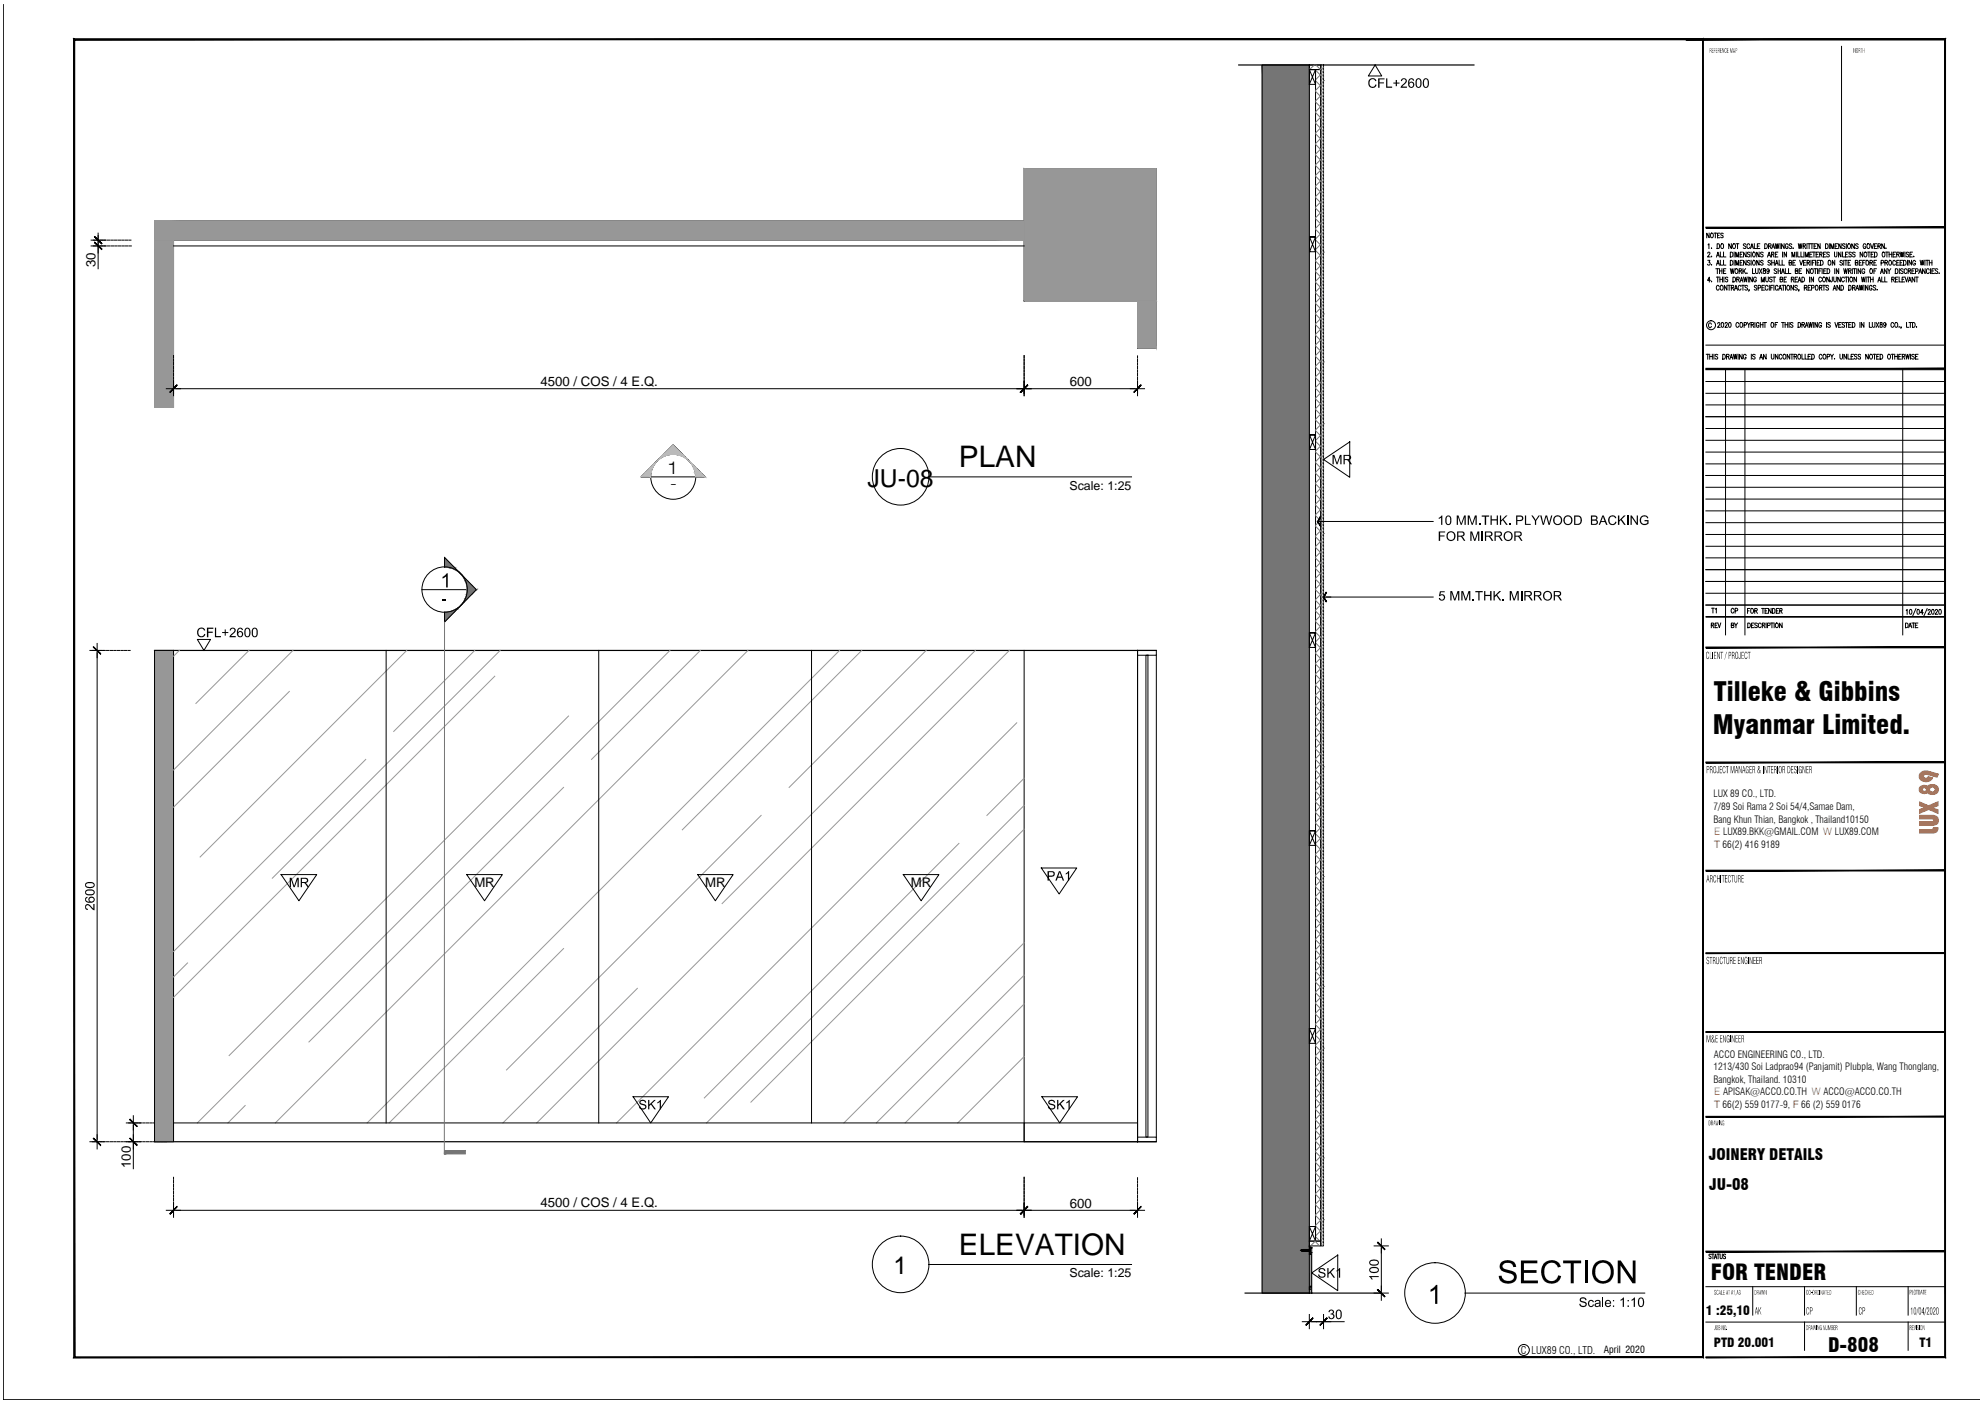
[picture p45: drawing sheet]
<svg xmlns="http://www.w3.org/2000/svg" width="420mm" height="297mm" viewBox="0 0 420 297" stroke-linecap="round" stroke-linejoin="round" font-family="sans-serif">
<defs><g id="words">
<g font-size="6.3">
<text x="203" y="99">PLAN</text>
<text x="203" y="265.7">ELEVATION</text>
</g>
<g font-size="5.6">
<text x="362.8" y="148.3">Tilleke &amp; Gibbins</text>
<text x="362.5" y="155.4">Myanmar Limited.</text>
</g>
<g font-size="5.2">
<text x="183.6" y="103.1">JU-08</text>
<text x="189.1" y="269.8">1</text>
</g>
<text font-size="4.7" x="362.1" y="271.1">FOR TENDER</text>
<text font-size="4.2" x="387" y="286.2">D-808</text>
<text font-size="3.6" x="141.3" y="100.3">1</text>
<g font-size="3.3">
<text x="361.7" y="245.6">JOINERY DETAILS</text>
<text x="361.8" y="251.8">JU-08</text>
</g>
<g font-size="2.8">
<text x="20.2" y="56.5" transform="rotate(-90 20.2 56.5)">30</text>
<text x="114.4" y="81.6">4500 / COS / 4 E.Q.</text>
<text x="226.5" y="81.7">600</text>
<text x="141.9" y="103.4">-</text>
<text x="100.4" y="187.8">MR</text>
<text x="149.3" y="187.8">MR</text>
<text x="192.8" y="187.8">MR</text>
<text x="27.7" y="247.3" transform="rotate(-90 27.7 247.3)">100</text>
<text x="114.4" y="255.6">4500 / COS / 4 E.Q.</text>
<text x="226.5" y="255.7">600</text>
</g>
<g font-size="2.7">
<text x="361.1" y="278.5">1 :25,10</text>
<text x="362.8" y="285.2">PTD 20.001</text>
<text x="406.3" y="285.2">T1</text>
</g>
<g font-size="2.6">
<text x="226.4" y="103.7">Scale: 1:25</text>
<text x="226.4" y="270.4">Scale: 1:25</text>
</g>
<g font-size="2.2" fill="#f26722">
<text x="362.8" y="176.8">E LUX89.BKK@GMAIL.COM W LUX89.COM</text>
<text x="362.8" y="179.5">T 66(2) 416 9189</text>
<text x="362.8" y="231.9">E APISAK@ACCO.CO.TH W ACCO@ACCO.CO.TH</text>
<text x="362.8" y="234.5">T 66(2) 559 0177-9, F 66 (2) 559 0176</text>
</g>
<text font-size="2.2" x="321.9" y="286.7">C LUX89 CO., LTD.</text>
<g font-size="2.1">
<text x="362.7" y="168.8">LUX 89 CO., LTD.</text>
<text x="362.7" y="171.5">7/89 Soi Rama 2 Soi 54/4,Samae Dam,</text>
<text x="362.7" y="174.2">Bang Khun Thian, Bangkok , Thailand10150</text>
<text x="362.7" y="226.6">1213/430 Soi Ladprao94 (Panjamit) Plubpla, Wang Thonglang,</text>
<text x="362.8" y="223.9">ACCO ENGINEERING CO., LTD.</text>
<text x="362.7" y="229.2">Bangkok, Thailand. 10310</text>
<text x="339.5" y="286.6">April 2020</text>
</g>
</g></defs>
<!-- layer: D-WALL-PATT -->
<path d="M267.2 13.8l9.9 260h-9.9zM267.2 13.8l9.9 260v-260z" fill="#757575" stroke="#757575" stroke-width=".21"/>
<!-- layer: 1-A-WALL -->
<path d="M267.2 13.8h9.9v260h-9.9z" fill="none" stroke="#000" stroke-width=".21"/>
<!-- layer: D-ELEV-MEDM -->
<path d="M262.2 13.8h49.8M32.7 137.7h212.1M32.7 241.7h212.1M263.6 273.8h28.8" fill="none" stroke="#000" stroke-width=".25"/>
<path d="M291.1 13.8l1.4 2.3h-2.9zM41.8 135.4h2.8l-1.4 2.3z" fill="none" stroke="#000" stroke-width=".21"/>
<g fill="#000">
<path d="M290 16.7l.8-.1 .4 .2 .1 .3-.2 .1-.3-.4h-.5l-.4 .6v.6l.3 .3 .5 .1 .4-.5h.3l-.4 .6-.6 .1-.6-.3-.2-.4v-.7zM291.7 16.6h1.4v.2h-1.1v.6h.9v.3h-.9v.9h-.3zM293.4 16.6h.3v1.7h1v.3h-1.3zM295.4 16.9h.3v.6h.5v.2h-.5v.5h-.3v-.5h-.5v-.2h.5zM296.6 16.8l.5-.2 .6 .2v.6l-.9 .9h1v.3h-1.4l.2-.4 .8-.8 .1-.3-.2-.3h-.4l-.2 .4-.2-.1zM41.9 133.1l.8-.3 .7 .4 .1 .2-.3 .1-.2-.4h-.6l-.3 .3-.1 .3v.6l.4 .4h.5l.3-.5 .3 .1-.3 .5-.8 .1-.5-.4-.2-.9zM43.8 132.9h1.4v.2h-1.1v.6h.9v.3h-.9v.9h-.3zM45.5 132.9h.2v1.8h1.1v.2h-1.3zM47 133.8h.6v-.5h.2v.5h.5v.2h-.5v.6h-.2v-.6h-.6zM48.7 133.1l.3-.2h.4l.5 .3-.1 .6-.9 .9h1v.2h-1.3l.1-.4 .9-.9a.37 .37 0 0 0-.3-.5 .37 .37 0 0 0-.4 .4h-.3z"/>
<path d="M298.2 16.8l.7-.2 .4 .2v.3h-.2l-.3-.3h-.3l-.2 .6v.1l.6-.2 .3 .2 .2 .6-.3 .4-.6 .1-.4-.3v-1.1zM298.3 18a.45 .45 0 0 0 .9 0 .45 .45 0 0 0-.9 0z"/>
<path d="M299.8 16.8l.5-.2 .5 .3 .1 1.1-.3 .5-.6 .1-.3-.4-.1-1.1zM300.1 16.8l-.2 .3v1a.41 .41 0 0 0 .6 .2 .41 .41 0 0 0 .1-.6v-.6a.34 .34 0 0 0-.5-.3z"/>
<path d="M301.4 16.8l.5-.2 .5 .3v1.2l-.4 .5h-.4l-.4-.4-.1-.8zM301.6 16.8l-.2 .5 .1 .9a.44 .44 0 0 0 .6 0 .44 .44 0 0 0 .1-.5l-.1-.8-.2-.1z"/>
<path d="M50.3 133.1l.3-.2h.4l.4 .4v.1l-.2-.1a.45 .45 0 0 0-.7-.1 .45 .45 0 0 0-.1 .6l.3-.2h.3l.4 .3 .1 .6-.3 .3-.6 .1-.4-.3v-1zM50.4 134.3a.45 .45 0 0 0 .9 0 .45 .45 0 0 0-.9 0z"/>
<path d="M51.9 133.1l.6-.2 .4 .4 .1 1.1-.4 .5h-.5l-.3-.3-.1-1zM52.2 133.1l-.2 .4v.8l.1 .3 .3 .1 .3-.2 .1-.8-.2-.5z"/>
<path d="M53.5 133l.7-.1 .4 .6-.1 1-.4 .4h-.5l-.3-.5v-.9zM53.7 133.2l-.2 1.2 .4 .3 .4-.3v-1.1a.36 .36 0 0 0-.6-.1z"/>
</g>
<!-- layer: D-JOIN-MEDM -->
<path d="M279.6 13.8h.5v250h-.5z" fill="none" stroke="#000" stroke-width=".21"/>
<!-- layer: D-JOIN-PATT -->
<g fill="none" stroke="#757575" stroke-width=".21">
<path d="M277.1 14.6l.2 .1M278.2 13.8l-1 .9M278.5 19.3l1.1 1.1M278.5 17.1l1.1 1.1M278.5 14.9l1.1 1.1M278.5 13.8l1 .9M279.6 15.1h.1M279.6 18l-1.1 1.1M279.6 15.8l-1.1 1.1M279.6 14.6l-.2 .1M279.7 16.3l-.1 .3M279.7 19.3l-.1 .2"/>
<path d="M279.8 17.6l-.2 .3M279.9 14.6l-.3 .4M279.9 13.8l-.3 .6M279.9 18.9l-.2 .3M280 15.9l-.2 .3M280.1 17.2l-.2 .3M280.1 14.2l-.2 .3M280.1 17.1h.1M280.1 14.9l-.5 1M280.1 16.3l-.5 1M280.1 17.8l-.5 1M280.1 19.2l-.5 1"/>
<path d="M280.1 15.6l-.1 .2M280.1 18.5l-.1 .3M280.1 19.9v.1M278.5 37.3l1.1 1M278.5 39.6l1.1 1.1M278.5 35.1l1.1 1.1M278.5 32.8l1.1 1.1M278.5 30.6l1.1 1.1M278.5 28.3l1.1 1.1M278.5 26.1l1.1 1.1M278.5 23.8l1.1 1.1M278.5 21.6l1.1 1.1"/>
<path d="M279.6 28.2h.1M279.6 38.3l-1.1 1.1M279.6 36l-1.1 1.1M279.6 33.8l-1.1 1.1M279.6 31.5l-1.1 1.1M279.6 29.3l-1.1 1.1M279.6 27.1l-1.1 1.1M279.6 24.8l-1.1 1.1M279.6 22.6l-1.1 1.1M279.6 20.3l-1.1 1.1M279.6 25.2v.1M279.6 22.3v.1"/>
<path d="M279.6 32.4v.2M279.6 35.4v.1M279.7 29.5l-.1 .2M279.7 26.5l-.1 .3M279.7 36.6l-.1 .3M279.7 39.6l-.1 .2M279.8 20.6l-.2 .3M279.8 23.5l-.2 .3M279.8 33.7l-.2 .3M279.8 30.7l-.2 .3M279.9 24.8l-.2 .3M279.9 27.8l-.3 .3"/>
<path d="M279.9 37.9l-.2 .3M279.9 21.8l-.2 .3M279.9 34.9l-.2 .4M279.9 29l-.1 .3M279.9 32l-.2 .3M280 26.1l-.2 .3M280 39.2l-.2 .3M280 23.1l-.2 .3M280 33.2l-.1 .3M280 36.2l-.2 .3M280.1 20.2l-.2 .2M280.1 30.3l-.2 .3"/>
<path d="M280.1 27.3l-.2 .3M280.1 37.5l-.2 .3M280.1 20.7l-.5 1M280.1 22.1l-.5 1M280.1 23.6l-.5 1M280.1 25l-.5 1M280.1 26.5l-.5 1M280.1 27.9l-.5 1.1M280.1 29.4l-.5 1M280.1 30.9l-.5 .9M280.1 32.3l-.5 1M280.1 33.7l-.5 1.1"/>
<path d="M280.1 35.2l-.5 1M280.1 36.7l-.5 .9M280.1 38.1l-.5 1M280.1 39.6l-.5 1-1.1 1M280.1 21.4l-.1 .3M280.1 22.9v.1M280.1 24.3l-.2 .4M280.1 25.8v.2M280.1 28.7l-.1 .2M280.1 30.1h.1M280.1 31.6l-.1 .2M280.1 33v.1"/>
<path d="M280.1 34.5l-.1 .3M280.1 35.9v.2M280.1 38.8v.2M278.5 59.8l1.1 1.1M278.5 57.5l1.1 1.1M278.5 55.3l1.1 1.1M278.5 53l1.1 1.1M278.5 50.8l1.1 1.1M278.5 48.6l1.1 1.1M278.5 46.3l1.1 1.1M278.5 44.1l1.1 1.1M278.5 41.8l1.1 1.1"/>
<path d="M279.6 51.4h.1M279.6 58.5l-1.1 1.1M279.6 56.2l-1.1 1.1M279.6 54l-1.1 1.1M279.6 51.7l-1.1 1.1M279.6 49.5l-1.1 1.1M279.6 47.2l-1.1 1.1M279.6 45l-1.1 1.1M279.6 48.5v.1M279.6 45.5v.1M279.6 58.6v.1M279.7 42.5l-1.2 1.4"/>
<path d="M279.7 52.7l-.1 .2M279.7 55.6l-.1 .2M279.7 49.7l-.1 .3M279.8 46.8l-.2 .3M279.8 56.9l-.2 .3M279.8 59.9l-.2 .3M279.8 40.9l-.2 .2M279.8 43.8l-.2 .3M279.8 53.9l-.2 .4M279.9 51l-.3 .3M279.9 45.1l-.2 .3M279.9 48l-.2 .3"/>
<path d="M279.9 58.2l-.2 .3M279.9 42.1l-.1 .3M279.9 55.2l-.2 .3M280 49.3l-.2 .3M280 52.2l-.2 .4M280 46.4l-.1 .3M280 56.5l-.1 .3M280 59.4l-.2 .3M280.1 43.4l-.2 .3M280.1 53.5l-.2 .3M280.1 40.4l-.2 .3M280.1 50.5l-.2 .3"/>
<path d="M280.1 53.4h.1M280.1 41l-.5 1M280.1 42.5l-.5 1M280.1 43.9l-.5 1M280.1 45.4l-.5 1M280.1 46.8l-.5 1M280.1 48.3l-.5 1M280.1 49.7l-.5 1M280.1 51.2l-.5 1M280.1 52.6l-.5 1M280.1 54.1l-.5 1M280.1 55.5l-.5 1.1"/>
<path d="M280.1 57l-.5 1M280.1 58.5l-.5 .9M280.1 59.9l-.5 1M280.1 43.2v.1M280.1 41.7l-.1 .3M280.1 44.7l-.1 .3M280.1 46.1v.1M280.1 47.6l-.2 .3M280.1 49v.1M280.1 51.9l-.1 .2M280.1 54.8l-.1 .3M280.1 56.3h.1"/>
<path d="M280.1 57.7l-.1 .3M280.1 59.2v.1M278.5 80l1.1 1.1M278.5 77.7l1.1 1.1M278.5 75.5l1.1 1.1M278.5 73.2l1.1 1.1M278.5 71l1.1 1.1M278.5 68.7l1.1 1.2M278.5 66.5l1.1 1.1M278.5 64.3l1.1 1.1M278.5 62l1.1 1.1M279.6 64.5h.1"/>
<path d="M279.6 78.7l-1.1 1.1M279.6 76.4l-1.1 1.1M279.6 74.2l-1.1 1.1M279.6 71.9l-1.1 1.1M279.6 69.7l-1.1 1.1M279.6 67.4l-1.1 1.1M279.6 65.2l-1.1 1.1M279.6 62.9l-1.1 1.2M279.6 60.7l-1.1 1.1M279.6 61.6h.1M279.6 74.7h.1M279.6 68.7v.2"/>
<path d="M279.6 71.7v.1M279.7 65.8l-.1 .2M279.7 75.9l-.1 .3M279.7 78.9l-.1 .2M279.7 62.8l-.1 .3M279.7 73l-.1 .2M279.8 70l-.2 .3M279.8 64.1l-.2 .3M279.8 67.1l-.2 .3M279.8 77.2l-.2 .3M279.9 61.1l-.2 .3M279.9 74.2l-.2 .3"/>
<path d="M279.9 68.3l-.2 .3M279.9 71.2l-.2 .4M279.9 65.4l-.1 .3M279.9 78.4l-.1 .3M280 62.4l-.2 .3M280 72.5l-.2 .3M280 75.5l-.2 .3M280 69.6l-.1 .3M280.1 66.6l-.2 .3M280.1 76.8l-.2 .2M280.1 79.7l-.2 .3M280.1 60.7l-.2 .3"/>
<path d="M280.1 63.7l-.2 .3M280.1 73.8l-.2 .3M280.1 66.5h.1M280.1 76.6h.1M280.1 61.3l-.5 1.1M280.1 62.8l-.5 1M280.1 64.3l-.5 1M280.1 65.7l-.5 1M280.1 67.2l-.5 1M280.1 68.6l-.5 1M280.1 70.1l-.5 1M280.1 71.5l-.5 1"/>
<path d="M280.1 73l-.5 1M280.1 74.4l-.5 1M280.1 75.9l-.5 1M280.1 77.3l-.5 1M280.1 78.8l-.5 1M280.1 79.5v.1M280.1 62.1v.2M280.1 65l-.1 .2M280.1 67.9l-.1 .3M280.1 69.3v.1M280.1 70.8l-.1 .3M280.1 72.3v.1"/>
<path d="M280.1 75.1v.3M280.1 78.1l-.1 .2M278.5 86.7l1.1 1.1M278.5 98l1.1 1.1M278.5 95.7l1.1 1.1M278.5 93.4l1.1 1.1M278.5 91.2l1.1 1.1M278.5 88.9l1.1 1.1M278.5 84.5l1.1 1.1M278.5 82.2l1.1 1.1M279.6 98.9l-1.1 1.1M279.6 96.6l-1.1 1.1"/>
<path d="M279.6 94.4l-1.1 1.1M279.6 92.2l-1.1 1.1M279.6 89.9l-1.1 1.1M279.6 87.7l-1.1 1.1M279.6 85.4l-1.1 1.1M279.6 83.2l-1.1 1.1M279.6 80.9l-1.1 1.1M279.6 84.8v.1M279.6 97.9v.1M279.6 81.8v.2M279.6 92v.1M279.6 95h.1"/>
<path d="M279.7 89l-.1 .2M279.7 86.1l-.1 .2M279.7 96.2l-.1 .3M279.7 99.1l-.1 .3M279.8 80.1l-.2 .3M279.8 83.1l-.2 .3M279.8 93.2l-.2 .4M279.8 90.3l-.2 .3M279.9 84.4l-.2 .3M279.9 87.3l-.3 .3M279.9 97.5l-.2 .2M279.9 81.4l-.2 .3"/>
<path d="M279.9 94.5l-.2 .3M279.9 88.6l-.1 .3M279.9 91.5l-.2 .4M280 85.6l-.2 .3M280 98.7l-.2 .3M280 82.7l-.1 .3M280 92.8l-.1 .3M280 95.8l-.2 .3M280.1 89.8l-.2 .3M280.1 86.9l-.2 .3M280.1 97l-.2 .3M280.1 100l-.2 .3"/>
<path d="M280.1 89.7h.1M280.1 80.3l-.5 .9M280.1 81.7l-.5 1M280.1 83.1l-.5 1.1M280.1 84.6l-.5 1M280.1 86.1l-.5 .9M280.1 87.5l-.5 1M280.1 89l-.5 1M280.1 90.4l-.5 1M280.1 91.9l-.5 1M280.1 93.3l-.5 1M280.1 94.8l-.5 1"/>
<path d="M280.1 96.2l-.5 1M280.1 97.7l-.5 1M280.1 99.1l-.5 1M280.1 81l-.1 .3M280.1 82.4v.2M280.1 83.9l-.2 .3M280.1 85.3v.2M280.1 88.2l-.1 .2M280.1 91.1l-.1 .3M280.1 92.6v.1M280.1 94.1l-.1 .3M280.1 95.5v.1"/>
<path d="M280.1 98.4v.2M278.5 111.4l1.1 1.1 .1-.2M278.5 118.2l1.1 1.1M278.5 115.9l1.1 1.1M278.5 113.7l1.1 1.1M278.5 109.2l1.1 1.1M278.5 106.9l1.1 1.1M278.5 104.7l1.1 1.1M278.5 102.4l1.1 1.1M278.5 100.2l1.1 1.1M279.6 100.8h.1M279.6 119.1l-1.1 1.1"/>
<path d="M279.6 116.8l-1.1 1.1M279.6 112.4l-1.1 1.1M279.6 110.1l-1.1 1.1M279.6 107.9l-1.1 1.1M279.6 105.6l-1.1 1.1M279.6 103.4l-1.1 1.1M279.6 101.1l-1.1 1.1M279.6 108v.1M279.6 111h.1M279.6 105.1v.1M279.6 118.2v.1M279.7 102.1l-.1 .2"/>
<path d="M279.7 115.2l-.1 .2M279.7 109.3l-.1 .3M279.8 106.3l-.2 .3M279.8 116.5l-.2 .3M279.8 119.4l-.2 .3M279.8 100.4l-.2 .3M279.8 103.4l-.2 .3M279.8 113.5l-.2 .3M279.9 110.5l-.2 .4M279.9 104.6l-.2 .3M279.9 107.6l-.2 .3M279.9 117.7l-.2 .3"/>
<path d="M279.9 101.7l-.1 .3M279.9 114.8l-.1 .3M280 108.8l-.2 .4M280 111.8l-.2 .3M280 105.9l-.1 .3M280 119l-.2 .3M280.1 103l-.2 .3M280.1 113.1l-.2 .3M280.1 116l-.2 .3M280.1 110.1l-.2 .3M280.1 112.9h.1M280.1 100.6l-.5 1"/>
<path d="M280.1 102l-.5 1M280.1 103.5l-.5 1M280.1 104.9l-.5 1.1M280.1 106.4l-.5 1M280.1 107.9l-.5 .9M280.1 109.3l-.5 1M280.1 110.7l-.5 1.1M280.1 112.2l-.5 1M280.1 113.7l-.5 .9-1.1 1.1M280.1 115.1l-.5 1M280.1 116.6l-.5 1M280.1 118l-.5 1"/>
<path d="M280.1 119.5l-.5 1M280.1 102.8h.1M280.1 101.3l-.1 .3M280.1 104.2l-.1 .3M280.1 105.7h.1M280.1 107.1l-.2 .4M280.1 108.6v.1M280.1 111.5l-.1 .2M280.1 114.4l-.1 .2M280.1 115.8v.1M280.1 117.3l-.1 .3M280.1 118.7v.2"/>
<path d="M278.5 138.3l1.1 1.1M278.5 136.1l1.1 1.1M278.5 133.9l1.1 1.1M278.5 131.6l1.1 1.1M278.5 129.4l1.1 1.1M278.5 127.1l1.1 1.1M278.5 124.9l1.1 1.1M278.5 122.6l1.1 1.1M278.5 120.4l1.1 1.1M279.6 137.2h.1M279.6 124.1h.1M279.6 139.3l-1.1 1.1"/>
<path d="M279.6 137.1l-1.1 1.1M279.6 134.8l-1.1 1.1M279.6 132.5l-1.1 1.1M279.6 130.3l-1.1 1.1M279.6 128.1l-1.1 1.1M279.6 125.8l-1.1 1.1M279.6 123.6l-1.1 1.1M279.6 121.3l-1.1 1.1M279.6 121.1v.1M279.6 134.2v.1M279.6 128.3v.2M279.6 131.3v.1"/>
<path d="M279.7 125.3l-.1 .3M279.7 138.4l-.1 .2M279.7 122.4l-.1 .2M279.7 132.5l-.1 .3M279.7 135.5l-.1 .2M279.8 129.6l-.2 .3M279.8 126.6l-.2 .3M279.8 136.7l-.2 .3M279.8 139.7l-.2 .3M279.9 120.7l-.2 .3M279.9 123.7l-.3 .3M279.9 133.8l-.2 .3"/>
<path d="M279.9 130.8l-.2 .3M279.9 124.9l-.1 .3M279.9 127.8l-.2 .4M279.9 138l-.1 .3M280 122l-.2 .3M280 135l-.2 .3M280 129.1l-.1 .4M280 132.1l-.2 .3M280.1 126.2l-.2 .3M280.1 139.3l-.2 .3M280.1 123.2l-.2 .3M280.1 133.4l-.2 .2"/>
<path d="M280.1 136.3l-.2 .3M280.1 126h.1M280.1 120.9l-.5 1M280.1 122.4l-.5 1M280.1 123.8l-.5 1M280.1 125.3l-.5 1M280.1 126.7l-.5 1M280.1 128.2l-.5 1M280.1 129.7l-.5 .9M280.1 131.1l-.5 1M280.1 132.5l-.5 1.1M280.1 134l-.5 1"/>
<path d="M280.1 135.5l-.5 .9M280.1 136.9l-.5 1M280.1 138.3l-.5 1.1M280.1 139.8l-.5 1M280.1 139.1h.1M280.1 120.3l-.2 .3M280.1 121.7v.1M280.1 124.5l-.1 .3M280.1 127.5l-.1 .2M280.1 128.9v.1M280.1 130.4l-.1 .3M280.1 131.8v.2"/>
<path d="M280.1 134.7v.2M280.1 137.6l-.1 .3M278.5 158.6l1.1 1.1 .5-1M278.5 156.3l1.1 1.1M278.5 154.1l1.1 1.1M278.5 151.8l1.1 1.1M278.5 149.6l1.1 1.1M278.5 147.3l1.1 1.1M278.5 145.1l1.1 1.1M278.5 142.8l1.1 1.1M278.5 140.6l1.1 1.1M279.6 159.5l-1.1 1.1"/>
<path d="M279.6 157.3l-1.1 1.1M279.6 155l-1.1 1.1M279.6 152.8l-1.1 1.1M279.6 150.5l-1.1 1.1M279.6 148.3l-1.1 1.1M279.6 146.1l-1.1 1.1M279.6 143.8l-1.1 1.1M279.6 141.6l-1.1 1.1M279.6 144.4h.1M279.6 147.3v.1M279.6 157.4v.1M279.6 141.4v.1"/>
<path d="M279.6 154.5v.1M279.7 148.6l-.1 .2M279.7 151.6l-.1 .1M279.7 145.6l-.1 .3M279.7 158.7l-.1 .3M279.8 142.7l-.2 .3M279.8 152.8l-.2 .3M279.8 155.7l-.2 .4M279.8 149.8l-.2 .4M279.9 146.9l-.3 .3M279.9 157l-.2 .3M279.9 160l-.3 .3"/>
<path d="M279.9 141l-.2 .3M279.9 143.9l-.2 .3M279.9 154.1l-.2 .2M279.9 151.1l-.2 .3M280 145.2l-.2 .3M280 148.1l-.2 .4M280 158.3l-.2 .3M280 142.2l-.1 .3M280 155.3l-.2 .3M280.1 149.4l-.2 .3M280.1 152.4l-.2 .3M280.1 146.4l-.2 .4"/>
<path d="M280.1 159.6l-.2 .3M280.1 149.3h.1M280.1 141.3l-.5 1M280.1 142.7l-.5 1M280.1 144.2l-.5 1M280.1 145.6l-.5 1M280.1 147.1l-.5 1M280.1 148.5l-.5 1M280.1 150l-.5 1M280.1 151.4l-.5 1M280.1 152.9l-.5 1M280.1 154.3l-.5 1"/>
<path d="M280.1 155.8l-.5 1M280.1 157.3l-.5 .9M280.1 140.5l-.1 .3M280.1 142v.1M280.1 143.5l-.2 .3M280.1 144.9v.1M280.1 147.8l-.1 .2M280.1 150.7l-.1 .3M280.1 152.1v.1M280.1 153.6l-.1 .3M280.1 155.1v.1M280.1 156.6l-.2 .3"/>
<path d="M280.1 158v.2M278.5 178.8l1.1 1.1M278.5 176.5l1.1 1.1M278.5 174.3l1.1 1.1M278.5 172l1.1 1.1M278.5 169.8l1.1 1.1M278.5 167.6l1.1 1.1M278.5 165.3l1.1 1.1M278.5 163.1l1.1 1.1M278.5 160.8l1.1 1.1M279.6 160.4h.1M279.6 179.7l-1.1 1.1"/>
<path d="M279.6 177.5l-1.1 1.1M279.6 175.2l-1.1 1.1M279.6 173l-1.1 1.1M279.6 170.7l-1.1 1.1M279.6 168.5l-1.1 1.1M279.6 166.2l-1.1 1.1M279.6 164l-1.1 1.1M279.6 161.8l-1.1 1.1M279.6 170.6h.1M279.6 164.6v.2M279.6 167.6v.1M279.6 177.7v.1"/>
<path d="M279.7 161.7l-.1 .2M279.7 174.8l-.1 .2M279.7 168.9l-.1 .2M279.7 171.8l-.1 .2M279.8 165.9l-.2 .3M279.8 179l-.2 .3M279.8 162.9l-.2 .3M279.8 173.1l-.2 .3M279.8 176l-.2 .3M279.9 170.1l-.2 .3M279.9 167.1l-.2 .4M279.9 177.3l-.2 .3"/>
<path d="M279.9 161.2l-.1 .3M279.9 164.2l-.2 .3M279.9 174.3l-.1 .3M280 171.4l-.2 .3M280 165.4l-.1 .4M280 168.4l-.2 .3M280 178.6l-.1 .3M280.1 162.5l-.2 .3M280.1 175.6l-.2 .3M280.1 169.7l-.2 .3M280.1 172.6l-.2 .3M280.1 162.3h.1"/>
<path d="M280.1 160.1l-.5 1.1M280.1 161.6l-.5 1M280.1 163.1l-.5 .9M280.1 164.5l-.5 1M280.1 166l-.5 1M280.1 167.4l-.5 1M280.1 168.9l-.5 1M280.1 170.3l-.5 1M280.1 171.8l-.5 1M280.1 173.2l-.5 1M280.1 174.7l-.5 1M280.1 176.1l-.5 1"/>
<path d="M280.1 177.6l-.5 1M280.1 179l-.5 1M280.1 175.4v.1M280.1 160.9l-.1 .2M280.1 163.8l-.1 .3M280.1 165.2v.1M280.1 166.7l-.1 .3M280.1 168.1v.2M280.1 171.1v.1M280.1 173.9l-.1 .3M280.1 176.9l-.1 .3M280.1 178.3v.1"/>
<path d="M280.1 179.8l-.2 .3M278.5 199l1.1 1.1M278.5 196.7l1.1 1.1M278.5 194.5l1.1 1.1M278.5 192.2l1.1 1.1M278.5 190l1.1 1.1M278.5 187.7l1.1 1.1M278.5 185.5l1.1 1.1M278.5 183.3l1.1 1.1M278.5 181l1.1 1.1M279.6 196.7v.1M279.6 199.9l-1.1 1.1"/>
<path d="M279.6 197.7l-1.1 1.1M279.6 195.5l-1.1 1.1M279.6 193.2l-1.1 1.1M279.6 188.7l-1.1 1.1M279.6 186.4l-1.1 1.1M279.6 184.2l-1.1 1.1M279.6 181.9l-1.1 1.1M279.6 180.7v.1M279.6 183.6v.1M279.6 193.8h.1M279.6 190.8l-1.1 1.2M279.7 184.9l-.1 .2"/>
<path d="M279.7 187.9l-.1 .1M279.7 198l-.1 .2M279.7 181.9l-.1 .3M279.7 195l-.1 .3M279.8 189.1l-.2 .3M279.8 192.1l-.2 .3M279.8 186.2l-.2 .3M279.8 199.3l-.2 .3M279.9 183.2l-.3 .3M279.9 193.3l-.2 .3M279.9 196.3l-.3 .3M279.9 180.3l-.2 .3"/>
<path d="M279.9 190.4l-.2 .3M279.9 187.4l-.2 .3M279.9 197.6l-.1 .3M280 181.5l-.2 .3M280 184.4l-.2 .4M280 194.6l-.2 .3M280 188.7l-.1 .3M280 191.6l-.2 .3M280.1 185.7l-.2 .4M280.1 198.8l-.2 .3M280.1 182.8l-.2 .3M280.1 192.9l-.2 .3"/>
<path d="M280.1 195.9l-.2 .3M280.1 185.6h.1M280.1 180.5l-.5 1M280.1 181.9l-.5 1.1M280.1 183.4l-.5 1M280.1 184.9l-.5 .9M280.1 186.3l-.5 1M280.1 187.7l-.5 1.1M280.1 189.2l-.5 1M280.1 190.7l-.5 1M280.1 192.1l-.5 1M280.1 193.6l-.5 1"/>
<path d="M280.1 195l-.5 1M280.1 196.5l-.5 1M280.1 198l-.5 .9M280.1 199.4l-.5 1M280.1 198.7h.1M280.1 181.2v.2M280.1 184.2l-.1 .1M280.1 187l-.1 .3M280.1 188.5v.1M280.1 189.9l-.1 .3M280.1 191.4v.1M280.1 194.3v.2"/>
<path d="M280.1 197.2l-.1 .2M278.5 210.2l1.1 1.1 .1-.2M278.5 219.2l1.1 1.1M278.5 217l1.1 1.1M278.5 214.7l1.1 1.1M278.5 212.5l1.1 1.1M278.5 207.9l1.1 1.1M278.5 205.7l1.1 1.1M278.5 203.5l1.1 1.1M278.5 201.2l1.1 1.1M279.6 220h.1M279.6 217.9l-1.1 1.1"/>
<path d="M279.6 215.6l-1.1 1.1M279.6 213.4l-1.1 1.1M279.6 211.2l-1.1 1.1M279.6 208.9l-1.1 1.1M279.6 206.7l-1.1 1.1M279.6 204.4l-1.1 1.1M279.6 202.2l-1.1 1.1M279.6 206.9h.1M279.6 217v.1M279.6 201v.1M279.6 203.9v.1M279.6 214v.2"/>
<path d="M279.7 205.2l-.1 .3M279.7 208.2l-.1 .2M279.7 218.3l-.1 .2M279.8 202.2l-.2 .3M279.8 212.3l-.2 .4M279.8 215.3l-.2 .3M279.8 209.4l-.2 .3M279.9 206.4l-.2 .4M279.9 216.6l-.2 .3M279.9 219.5l-.3 .3M279.9 200.5l-.2 .3M279.9 203.5l-.2 .3"/>
<path d="M279.9 213.6l-.2 .3M279.9 210.7l-.1 .2M280 204.7l-.2 .4M280 207.7l-.2 .3M280 217.8l-.2 .3M280 201.8l-.1 .3M280 214.9l-.1 .3M280.1 209l-.2 .3M280.1 211.9l-.2 .3M280.1 206l-.2 .3M280.1 219.1l-.2 .3M280.1 208.8h.1"/>
<path d="M280.1 200.8l-.5 1M280.1 202.3l-.5 1M280.1 203.8l-.5 .9M280.1 205.2l-.5 1M280.1 206.7l-.5 .9M280.1 208.1l-.5 1M280.1 209.6l-.5 1M280.1 211l-.5 1M280.1 212.5l-.5 .9M280.1 213.9l-.5 1M280.1 215.3l-.5 1.1M280.1 216.8l-.5 1"/>
<path d="M280.1 218.3l-.5 1M280.1 219.7l-.5 1M280.1 211.8h.1M280.1 200.1l-.1 .3M280.1 201.5v.1M280.1 203l-.1 .4M280.1 204.5v.1M280.1 207.4v.2M280.1 210.3l-.1 .2M280.1 213.2l-.1 .3M280.1 214.6v.2M280.1 216.2l-.2 .3"/>
<path d="M280.1 217.6v.1M278.5 232.7l1.1 1.1 .5-1M278.5 239.4l1.1 1.1M278.5 237.2l1.1 1.1M278.5 234.9l1.1 1.1M278.5 230.4l1.1 1.1M278.5 228.2l1.1 1.1M278.5 225.9l1.1 1.1M278.5 223.7l1.1 1.1M278.5 221.4l1.1 1.1M279.6 233v.1M279.6 238.1l-1.1 1.1"/>
<path d="M279.6 235.8l-1.1 1.1M279.6 233.6l-1.1 1.1M279.6 231.4l-1.1 1.1M279.6 229.1l-1.1 1.1M279.6 226.9l-1.1 1.1M279.6 224.6l-1.1 1.1M279.6 222.4l-1.1 1.1M279.6 220.1l-1.1 1.1M279.6 230.1v.1M279.6 224.2v.2M279.6 227.2h.1M279.6 237.3v.1"/>
<path d="M279.7 221.2l-.1 .2M279.7 234.3l-.1 .2M279.7 228.4l-.1 .3M279.7 231.4l-.1 .2M279.8 225.5l-.2 .3M279.8 238.5l-.2 .3M279.8 222.5l-.2 .3M279.8 232.6l-.2 .3M279.8 235.6l-.2 .3M279.9 229.7l-.2 .3M279.9 226.7l-.2 .3M279.9 236.9l-.2 .3"/>
<path d="M279.9 239.8l-.2 .3M279.9 220.8l-.1 .3M279.9 223.8l-.2 .3M279.9 233.9l-.1 .3M280 230.9l-.2 .3M280 225l-.1 .3M280 228l-.2 .3M280 238.1l-.1 .3M280.1 222l-.2 .4M280.1 235.2l-.2 .3M280.1 229.2l-.2 .3M280.1 232.2l-.2 .3"/>
<path d="M280.1 221.9h.1M280.1 221.2l-.5 1M280.1 222.6l-.5 1M280.1 224.1l-.5 1M280.1 225.6l-.5 .9M280.1 227l-.5 1M280.1 228.4l-.5 1M280.1 229.9l-.5 1M280.1 231.4l-.5 .9M280.1 234.3l-.5 .9M280.1 235.7l-.5 1M280.1 237.2l-.5 1"/>
<path d="M280.1 238.6l-.5 1M280.1 235h.1M280.1 220.5l-.1 .2M280.1 223.4l-.1 .2M280.1 224.8v.1M280.1 226.3l-.1 .3M280.1 227.7v.1M280.1 230.6v.2M280.1 233.5l-.1 .3M280.1 236.4l-.1 .3M280.1 237.9v.1M280.1 239.4l-.1 .3"/>
<path d="M278.5 259.6l1.1 1.1v-.2M278.5 257.3l1.1 1.1M278.5 255.1l1.1 1.1M278.5 252.9l1.1 1.1M278.5 250.6l1.1 1.1M278.5 248.4l1.1 1.1M278.5 246.1l1.1 1.1M278.5 243.9l1.1 1.1M278.5 241.6l1.1 1.1M279.6 256.3h.1M279.6 258.3l-1.1 1.1M279.6 256.1l-1.1 1.1"/>
<path d="M279.6 253.8l-1.1 1.1M279.6 251.6l-1.1 1.1M279.6 249.3l-1.1 1.1M279.6 247.1l-1.1 1.1M279.6 244.8l-1.1 1.1M279.6 242.6l-1.1 1.1M279.6 240.2l-1.1 1.2M279.6 243.2h.1M279.6 253.3v.1M279.6 250.4v.1M279.7 244.5l-.1 .2M279.7 247.4l-.1 .2"/>
<path d="M279.7 257.6l-.1 .2M279.7 241.5l-.1 .3M279.7 254.6l-.1 .2M279.8 248.7l-.2 .3M279.8 251.6l-.2 .4M279.8 245.7l-.2 .3M279.8 258.8l-.2 .3M279.9 242.8l-.2 .3M279.9 252.9l-.2 .3M279.9 255.9l-.3 .3M279.9 249.9l-.2 .3M279.9 247l-.1 .3"/>
<path d="M279.9 257.1l-.1 .3M280 241.1l-.2 .3M280 244l-.2 .3M280 254.2l-.2 .3M280 251.2l-.2 .3M280.1 245.3l-.2 .3M280.1 248.2l-.2 .3M280.1 258.4l-.2 .3M280.1 242.3l-.2 .4M280.1 255.4l-.2 .3M280.1 245.2h.1M280.1 258.2h.1"/>
<path d="M280.1 240.1l-.5 .9M280.1 241.5l-.5 1M280.1 243l-.5 1M280.1 244.4l-.5 1M280.1 245.9l-.5 1M280.1 247.4l-.5 .9M280.1 248.8l-.5 1M280.1 250.2l-.5 1M280.1 251.7l-.5 1M280.1 253.2l-.5 .9M280.1 254.6l-.5 1M280.1 256l-.5 1"/>
<path d="M280.1 257.5l-.5 1M280.1 259l-.5 1M280.1 240.8v.1M280.1 243.7l-.1 .2M280.1 246.6l-.1 .2M280.1 248.1h.1M280.1 249.5l-.1 .3M280.1 251v.1M280.1 252.5l-.2 .3M280.1 253.9v.1M280.1 256.8l-.1 .2M280.1 259.7l-.1 .3"/>
<path d="M278.3 262.8l1 1M278.4 262.8l-1 1M278.5 261.8l.9 1M279.6 260.6l-1.1 1.1M279.6 263.5v.1M279.8 261.8l-.2 .3M279.9 263.1l-.2 .3M279.9 260.1l-.2 .3M280 261.3l-.1 .4M280.1 260.4l-.5 1M280.1 261.9l-.5 .9M280.1 263.3l-.2 .5"/>
<path d="M280.1 261.2h.1M280.1 262.6l-.1 .3"/>
</g>
<!-- layer: D-ELEV-LITE -->
<g fill="none" stroke="#000" stroke-width=".21">
<path d="M277.1 13.8h2.5v.9h-2.5zM278.5 14.7h1.1v248.1h-1.1zM216.8 35.7h28v28h-28zM32.7 46.8h184.1v4h-184.1zM32.7 50.8h4v35.5h-4zM240.8 63.7h4v10h-4zM216.8 137.7v104M240.8 137.7v104v-104M240.8 137.7h4v1h-4zM242.6 138.7h.4v102h-.4zM240.8 240.7h4v1h-4zM275.5 264.8h.1"/>
<path d="M275.6 264.8h.1M275.6 264.7h.1M275.6 264.7l-.1 .1M275.6 264.6v.1M275.6 264.6h.1M275.6 264.6l-.3 .1 .3 .1M275.7 264.8h.1M275.7 264.7h-.1M275.7 264.7h.1M275.7 264.6h.1M275.7 264.7v.1M275.7 264.6h-.1"/>
<path d="M275.7 264.6h1.3M275.7 264.8h1.3M275.8 264.6h.1M275.8 264.7v.1M275.8 264.8h.1M275.8 264.7h.1M275.8 264.6v.1M275.9 264.7h-.1M275.9 264.6h-.1M275.9 264.7h.1M275.9 264.8h.1M275.9 264.6h.1"/>
<path d="M275.9 264.7v.1M275.9 264.8v.1M276 264.7h-.1M276 264.8h.1M276 264.7h.1M276 264.6h.1M276 264.7v.1M276 264.6v.1M276.1 264.7h-.1M276.1 264.6h.1M276.1 264.7h.1M276.1 264.8h.1"/>
<path d="M276.1 264.7v.1M276.2 264.7h-.1M276.2 264.8h-.1M276.2 264.8h.1M276.2 264.7h.1M276.2 264.6h.1M276.2 264.8v.1M276.2 264.7v.1M276.3 264.7h.1M276.3 264.6h.1M276.3 264.7v.1M276.3 264.8h.1"/>
<path d="M276.4 264.7h-.1M276.4 264.7l-.1 .1M276.4 264.7h.1M276.4 264.8h.1M276.4 264.8v.1M276.4 264.6h.1M276.5 264.8h.1M276.5 264.7v.1M276.5 264.7h.1M276.5 264.6h.1M276.5 264.8v.1M276.6 264.8h-.1"/>
<path d="M276.6 264.6h.1M276.6 264.7h.1M276.6 264.8h.1M276.6 264.7v.1M276.6 264.6v.1M276.7 264.6h-.1M276.7 264.8h.1M276.7 264.7v.1M276.7 264.6h.1M276.7 264.7h.1M276.7 264.8v.1M276.8 264.8h.1"/>
<path d="M276.8 264.7h.1M276.8 264.6h.1M276.8 264.7v.1M276.9 264.7h.1M276.9 264.6h.1M276.9 264.8h.1M276.9 264.7v.1M276.9 264.8v.1M277 264.7h-.1M277 264.7v.1M277 264.7h.1M277 264.6h.1"/>
<path d="M277 264.6v.1M277 264.8l.3 .2M277.1 262.8h2.5v1h-2.5zM277.1 272.5v.5M277.2 273h.1M277.2 265.5h.1M277.3 264.8h.1M277.3 272.5v.5M277.3 273l-.1 .1M277.3 265.6h.1M277.3 264.1l.4 .1M277.3 265.3h.1"/>
<path d="M277.3 272.9v.1M277.3 264.2v1.1M277.3 263.8l.4 .4M277.3 264.7h.1M277.3 272.5h.2M277.3 265.5h.1M277.3 263.8h-.2v1.8M277.3 272.5h.1M277.4 264.6l-.1 .1M277.4 264.2l.3 .1v.8l-.3 .2M277.4 265.6h.2l-.1 6.7M277.4 265.3l.3-.1v8.6"/>
<path d="M277.4 265.6h.1M277.4 264.5l-.4 .1M277.4 265h.1M277.5 272.3l-.3 .1M277.5 272.5l.2 1.3M277.5 272.5h.1M277.6 273.7v.1M277.6 272.3h-.1M277.7 265.2h.1M277.7 264.1h.1M277.7 264.2h.1M277.7 273.7v.1"/>
</g>
<path d="M280.1 97.3l5.6-3.7v7.4zM59.5 185.2h7.5l-3.7 5.5zM98.8 185.2h7.5l-3.7 5.5zM147.7 185.2h7.5l-3.8 5.5zM191.2 185.2h7.5l-3.7 5.5zM220.4 183.8h7.5l-3.7 5.5zM134 232.2h7.5l-3.8 5.5zM220.5 232.2h7.6l-3.8 5.5zM277.7 269.5l5.5-3.8v7.6z" fill="none" stroke="#000" stroke-width=".21"/>
<g fill="#000">
<path d="M282.1 96.3h.3l.6 1.7 .6-1.7h.4v2h-.3v-1.7l-.6 1.7h-.2l-.6-1.7v1.7h-.2zM61.3 185.8h.4l.6 1.7 .6-1.7h.3v2h-.2v-1.6l-.6 1.6h-.3l-.5-1.7v1.7h-.3zM225.6 184.9l.7-.5v2h-.3v-1.5l-.4 .3zM135.4 233.1l.5-.3 .4 .1 .3 .1 .2 .4-.3 .1-.2-.4h-.4a.32 .32 0 0 0-.3 .4 .32 .32 0 0 0 .4 .2l.8 .3v.4l-.2 .4-.9 .1-.5-.5v-.2h.3l.2 .4 .4 .1a.36 .36 0 0 0 .5-.4 .36 .36 0 0 0-.6-.3l-.6-.4zM137.2 232.9h.2v.9l1.1-.9h.3l-.8 .8 .8 1.2h-.3l-.7-1.1-.4 .4v.7h-.2zM139.2 233.3l.7-.4v2h-.3v-1.6l-.5 .3zM222 233l.4-.2 .5 .1 .4 .2v.3l-.2 .1-.3-.4h-.4a.31 .31 0 0 0-.2 .5 .31 .31 0 0 0 .4 .1l.7 .4 .1 .4-.2 .3-.8 .1-.6-.5v-.2h.3l.2 .4 .5 .1a.37 .37 0 0 0 .3-.6 .37 .37 0 0 0-.6-.1l-.6-.4zM223.8 232.9h.2v.9l1-.9h.4l-.9 .8 .9 1.2h-.4l-.7-1.1-.3 .4v.7h-.2zM225.7 233.4l.7-.5v2h-.2v-1.6l-.4 .3zM279.1 268.7l.4-.2h.6l.3 .2 .1 .4h-.2l-.2-.3-.3-.1a.34 .34 0 0 0-.5 .3 .34 .34 0 0 0 .5 .3l.5 .2 .3 .2v.4l-.3 .3-.8 .1-.5-.5v-.2h.3l.1 .4 .7 .1a.34 .34 0 0 0 .2-.5 .34 .34 0 0 0-.4-.2l-.8-.3zM281 268.5h.2v1l1-1h.4l-.9 .8 .9 1.2h-.3l-.8-1-.3 .3v.7h-.2zM282.9 269l.8-.5v2h-.3v-1.6l-.5 .3z"/>
<path d="M284.4 96.3h1.2l.3 .2v.7l-.5 .2 .8 .9h-.4l-.7-.9h-.5v.9h-.2zM284.6 96.5v.7h.8a.33 .33 0 0 0 .3-.5 .33 .33 0 0 0-.4-.2z"/>
<path d="M63.7 185.8l1.4 .2 .1 .6-.5 .3 .7 .9h-.3l-.8-.9h-.4v.9h-.2zM63.9 186.1v.6l1-.1a.36 .36 0 0 0 0-.4 .36 .36 0 0 0-.4-.1z"/>
<path d="M221.7 184.4h1.2l.4 .4v.4l-.3 .3-1 .1v.8h-.3zM222 184.7v.7h.7a.37 .37 0 0 0 .3-.5 .37 .37 0 0 0-.5-.2z"/>
<path d="M224.1 184.4h.3l.8 2h-.3l-.2-.6h-.8l-.2 .6h-.3zM224.3 184.7l-.3 .9h.6z"/>
</g>
<!-- layer: D-JOIN-TEXT -->
<g fill="#000">
<path d="M304.5 112.5h1.4v.2h-1.1v.7h1v.2h-1v.9h-.3zM304.5 109.6l.8-.5v2h-.3v-1.5l-.4 .3zM308.3 109.1h.4l.6 1.8 .6-1.8h.3v2h-.2v-1.6l-.6 1.6h-.2l-.6-1.7v1.7h-.3zM310.7 109.1h.4l.5 1.8 .6-1.8h.4v2h-.3v-1.6l-.6 1.6h-.2l-.6-1.7v1.7h-.2zM311.2 112.5h.4l.6 1.7 .5-1.7h.4v2h-.2v-1.7l-.6 1.7h-.3l-.5-1.7v1.7h-.3zM313 110.9h.3v.2h-.3zM313.6 112.5h.2v2h-.2zM313.6 109.1h1.6v.3h-.6v1.7h-.3v-1.7h-.7zM315.5 109.1h.3v.8h1v-.8h.3v2h-.3v-.9h-1v.9h-.3zM317.5 109.1h.2v1.1l1.1-1.1h.3l-.9 .8 .9 1.2h-.3l-.7-1-.4 .3v.7h-.2zM319.4 110.9h.3v.2h-.3zM322.8 109.1h.2v1.8h1v.2h-1.2z"/>
<path d="M324.1 109.1h.3l.6 1 .7-1h.3l-.9 1.2v.8h-.2v-.8zM326 109.1h.3l.4 1.8 .4-1.8h.4l.4 1.8 .4-1.8h.3l-.6 2h-.2l-.5-1.7-.5 1.7h-.3zM340.7 109.3l.7-.2 .6 .3 .1 .3h-.2l-.4-.4h-.4l-.4 .6v.5l.2 .4 .5 .2 .4-.3 .1-.3 .3 .1-.3 .5-.8 .2-.5-.3-.2-1zM342.5 109.1h.3v1.1l.9-1.1h.4l-.8 .8 .8 1.2h-.3l-.7-1-.3 .3v.7h-.3zM344.4 109.1h.3v2h-.3zM345.1 109.1h.3l1 1.6v-1.6h.3v2h-.3l-1-1.5v1.5h-.3zM347.3 109.4l.6-.3 .7 .1 .3 .5-.3 .1-.3-.5-.7 .2-.2 .3v.6l.4 .5h.5l.4-.2v-.3h-.6v-.3h.8v.8l-.6 .3-.8-.2-.4-.6zM304.8 125.2h1v.2h-.8l-.1 .5 .5-.1 .4 .4v.5l-.4 .5-.5-.1-.3-.3-.1-.2h.3l.1 .3 .4 .1 .3-.5v-.3l-.3-.2-.7 .2zM307 125.1h.4l.5 1.7 .6-1.7h.4v2h-.3v-1.6l-.6 1.6h-.2l-.6-1.7v1.7h-.2zM309.3 125.1h.4l.5 1.7 .6-1.7h.4v2h-.2v-1.6l-.6 1.6h-.3l-.5-1.7v1.7h-.3zM311.7 126.9h.2v.2h-.2zM312.3 125.1h1.5v.3h-.6v1.7h-.3v-1.7h-.6z"/>
<path d="M314.1 125.1h.3v.8h1v-.8h.3v2h-.3v-.9h-1v.9h-.3zM316.1 125.1h.3v1l1-1h.3l-.8 .8 .9 1.2h-.4l-.7-1-.3 .3v.7h-.3zM318 126.9h.3v.2h-.3zM319.6 125.1h.3l.6 1.7 .6-1.7h.4v2h-.3v-1.6l-.6 1.6h-.2l-.6-1.7v1.7h-.2zM321.9 125.1h.3v2h-.3z"/>
<path d="M306.1 109.4l.3-.3h.3l.5 .5v1l-.3 .5h-.6l-.3-.4zM306.4 109.4l-.2 .3v.9l.2 .4h.3l.2-.3v-1a.36 .36 0 0 0-.5-.3z"/>
<path d="M306.5 112.7l.8-.2 .6 .3 .2 .8-.4 .7-.7 .3-.7-.5-.1-.9zM306.6 112.9l-.2 .4 .1 .6 .4 .4h.6l.3-.6-.1-.8-.5-.2z"/>
<path d="M308.4 112.5h1.3l.3 .2v.6l-.6 .3 .8 .9h-.3l-.7-.9h-.5v.9h-.3zM308.7 112.7v.7h.8a.33 .33 0 0 0 .2-.4 .33 .33 0 0 0-.4-.3z"/>
<path d="M314.3 112.5h1.2l.3 .2v.7l-.4 .2 .7 .9h-.3l-.7-.9h-.5v.9h-.3zM314.6 112.7v.7h.6a.33 .33 0 0 0 .4-.3 .33 .33 0 0 0-.4-.4z"/>
<path d="M316.3 112.5h1.3l.3 .2v.6l-.5 .3 .7 .9h-.3l-.7-.9h-.5v.9h-.3zM316.6 112.7v.7h.8a.33 .33 0 0 0 .3-.4 .33 .33 0 0 0-.5-.3z"/>
<path d="M318.2 113.5a1.05 1.05 0 0 1 2.1 0 1.05 1.05 0 0 1-2.1 0zM318.7 112.9l-.2 .4 .1 .7 .4 .3 .6-.1 .3-.5-.1-.8-.5-.2z"/>
<path d="M320.5 112.5h1.3l.3 .2v.6l-.6 .3 .8 .9h-.3l-.7-.9h-.5v.9h-.3zM320.8 112.7v.7h.7a.33 .33 0 0 0 .3-.4 .33 .33 0 0 0-.4-.3z"/>
<path d="M320.9 109.1h1.1l.4 .5v.3l-.2 .3-1 .1v.8h-.3zM321.2 109.4v.7h.8l.1-.2v-.5z"/>
<path d="M329 109.4l.3-.2 .5-.1 .7 .4 .2 .9-.4 .6-.8 .2-.6-.4-.2-.9zM329.2 109.5l-.2 .3 .1 .9 .5 .3 .5-.1 .3-.6-.1-.7-.4-.3z"/>
<path d="M331.2 109.4l.3-.3h.5l.6 .3 .3 .8-.4 .8-.8 .2-.6-.4-.2-.8zM331.4 109.5l-.2 .4 .1 .8 .5 .3 .5-.2 .3-.4-.1-.8-.4-.3z"/>
<path d="M333.2 109.1h1l.4 .2 .2 1-.3 .7-1.3 .1zM333.4 109.4v1.5l.9-.1 .2-.4v-.7l-.3-.3z"/>
<path d="M336.7 109.1h1l.4 .2v.5l-.3 .3 .4 .3v.3l-.2 .3-1.3 .1zM337 109.4v.6h.6a.33 .33 0 0 0 .3-.5 .33 .33 0 0 0-.5-.1zM337 110.2v.7h.7l.3-.2-.2-.5z"/>
<path d="M339.2 109.1h.3l.8 2h-.3l-.3-.6h-.8l-.2 .6h-.3zM339.3 109.3l-.4 1h.7z"/>
<path d="M322.7 125.1h1.1l.4 .2v.7l-.5 .2 .7 .9h-.3l-.7-.9h-.5v.9h-.2zM322.9 125.3v.7h.6a.35 .35 0 0 0 .5-.3 .35 .35 0 0 0-.5-.4z"/>
<path d="M324.7 125.1l1.4 .2 .1 .6-.5 .3 .7 .9h-.3l-.7-.9h-.5v.9h-.2zM324.9 125.3v.7h.8a.34 .34 0 0 0 .3-.4 .34 .34 0 0 0-.4-.3z"/>
<path d="M326.6 126.1a1.01 1.01 0 0 1 2 0 1.01 1.01 0 0 1-2 0zM327.1 125.5l-.2 .4 .1 .8 .5 .3 .5-.2 .2-.4v-.8l-.6-.3z"/>
<path d="M328.9 125.1l1.4 .2 .1 .7-.5 .2 .7 .9h-.3l-.7-.9h-.5v.9h-.2zM329.1 125.3v.7h.7a.34 .34 0 0 0 .4-.4 .34 .34 0 0 0-.4-.3z"/>
</g>
<!-- layer: 0 -->
<g fill="none" stroke="#000" stroke-width=".21">
<path d="M19.3 50.8h3M19.3 52.1h3M20.8 49.4v4.2M35.2 82.3h3M36.7 80.8v3M215.3 82.3h3M216.8 80.8v3M239.3 82.3h3M240.8 80.8v3M278.9 110.4h24.4M19 137.7h3M20.6 136.2v3"/>
<path d="M280.1 126.4h23.2M411.7 137.1v150.3M26.7 237.7h3M28.2 236.2v3M19 241.7h3M20.6 240.2v3M26.7 241.7h3M28.2 240.2v3M35.2 256.2h3M36.7 254.8v2.9M215.3 256.2h3M216.8 254.8v2.9"/>
<path d="M239.3 256.2h3M240.8 254.8v2.9M275.7 279.8h6M277.1 278.3v3M280.1 278.3v3M290.9 263.8h3M290.9 273.8h3M292.4 262.3v3M292.4 272.3v3"/>
</g>
<g fill="#000" stroke="#000" stroke-width=".21">
<path d="M20.1 50.1l1.5 1.5zM20 50.1l1.6 1.5h-.1z"/>
<path d="M20 51.4l1.5 1.4 .1-.1zM20.1 51.3l1.5 1.4z"/>
<path d="M37.5 81.5l-1.5 1.6zM37.5 81.5l-1.6 1.5z"/>
<path d="M217.5 81.5l-1.5 1.5zM217.5 81.5l-1.4 1.6z"/>
<path d="M217.5 81.5l-1.4 1.6zM217.5 81.5l-1.5 1.5z"/>
<path d="M240 83l1.5-1.5zM241.5 81.5l-1.4 1.6z"/>
<path d="M278.9 110.4l.7 1zM278.9 110.4l.7 1zM279.5 109.4l-.6 1h.1zM279.5 109.4l.1 .1-.6 .9z"/>
<path d="M19.8 137l1.5 1.5zM19.8 137l1.5 1.4z"/>
<path d="M280.1 126.4l.6 1 .1-.1zM280.1 126.4l.7 .9zM280.7 125.4l-.6 1h.1zM280.7 125.4l.1 .1-.6 .9z"/>
<path d="M27.5 237l1.5 1.5zM27.5 237v-.1l1.5 1.6z"/>
<path d="M19.8 241l1.5 1.4zM19.8 241l1.5 1.5z"/>
<path d="M27.5 241l1.5 1.4zM27.5 241l1.5 1.4-.1 .1z"/>
<path d="M37.5 255.4l-1.5 1.6zM37.5 255.4l-1.5 1.6h-.1z"/>
<path d="M216 257h.1l1.4-1.6zM217.5 255.4l-1.4 1.6z"/>
<path d="M217.5 255.4l-1.4 1.6zM217.5 255.4l-1.4 1.6h-.1z"/>
<path d="M240 257h.1l1.4-1.6zM241.5 255.4l-1.4 1.6z"/>
<path d="M277.9 279l-1.4 1.6 1.4-1.5zM277.9 279l-1.4 1.6-.1-.1z"/>
<path d="M291.6 273.1l1.5 1.4zM291.6 273.1l1.5 1.4v.1z"/>
<path d="M291.6 263.1l1.5 1.5v-.1zM291.6 263.1l.1-.1 1.4 1.5z"/>
<path d="M279.4 280.5l1.5-1.5zM280.9 279l.1 .1-1.6 1.5z"/>
</g>
<g fill="none" stroke="#000" stroke-width=".21">
<path d="M310.1 273.8h38"/>
<circle cx="303.7" cy="273.7" r="6.4"/>
</g>
<g fill="#000">
<path d="M302.8 273.1l.7-.5 .4-.6h.3v4.1h-.4v-3.2l-1 .6zM317.7 267.4l.3-.4 .7-.2 1.4 .2 .5 .3 .3 .8v.1h-.6a1.24 1.24 0 0 0-2.1-.5 .7 .7 0 0 0 0 .8 .7 .7 0 0 0 .7 .3l1.3 .3 .7 .5 .1 1-.4 .7-.9 .4h-1.4l-.8-.7-.2-.4-.1-.5h.6l.2 .5 .4 .4 .6 .2 .6-.1a.77 .77 0 0 0 .9-.8 .77 .77 0 0 0-.9-.7l-1.4-.4-.6-.5-.2-.6zM321.9 266.9h3.5v.6h-2.8v1.4h2.6v.6h-2.6v1.6h2.9v.6h-3.6zM326.7 267.6l.6-.5 1.1-.3 .9 .2 .8 .5 .3 .7-.6 .2-.2-.5-.6-.5-.8-.1-.5 .2-.5 .5-.3 .8 .1 1.3 .2 .6 .6 .4 .4 .1 .8-.1 .5-.3 .3-.8 .6 .2-.3 .7-.5 .6-.7 .2h-.9l-.7-.2-.6-.5-.5-1.5 .1-1.1zM330.9 266.9h3.8v.6h-1.6v4.2h-.6v-4.2h-1.6zM334.5 274.9l.3-.2h.6l.3 .2 .1 .4h-.2l-.2-.3-.4-.1a.33 .33 0 0 0-.4 .4 .33 .33 0 0 0 .5 .2l.8 .4-.2 .7-.8 .1-.4-.1-.2-.4v-.1l.2-.1 .2 .4 .6 .1a.36 .36 0 0 0 .3-.5 .36 .36 0 0 0-.5-.2l-.6-.3zM335.4 266.9h.7v4.8h-.7zM336.3 275.4l.7-.2 .4 .5-.3-.1a.47 .47 0 0 0-.7 .1 .47 .47 0 0 0 .1 .7l.4 .1 .2-.3h.3l-.4 .5-.6-.1-.3-.5zM339.2 274.7h.2v2h-.2zM342.4 266.9h.7l2.5 3.7v-3.7h.6v4.8h-.6l-2.6-3.8v3.8h-.6zM343 275.2l.7-.5v2h-.2v-1.6l-.4 .3zM345.3 275.2l.8-.5v2h-.3v-1.6l-.4 .3z"/>
<path d="M337.6 267.5l.8-.5 1.1-.2 .9 .2 .8 .7 .3 .7 .1 1.4-.4 .9-.5 .7-.9 .3h-1l-.7-.2-.6-.6-.5-1v-.9l.3-1zM338.1 267.8l-.3 .6-.2 1 .3 1.1 .6 .5 .6 .2 .8-.1 .4-.2 .3-.3 .3-.7v-1l-.2-.7-.4-.6-.8-.3-.8 .2z"/>
<path d="M337.7 275.4l.3-.2 .7 .1 .2 1.4h-.3l-.1-.2-.6 .2-.3-.2v-.4l.5-.3a.28 .28 0 0 0 .3 0 .28 .28 0 0 0 0-.4 .28 .28 0 0 0-.4 .1l-.2 .2h-.2zM337.9 276.1a.32 .32 0 0 0 .2 .5 .32 .32 0 0 0 .4-.3 .22 .22 0 0 0-.1-.3 .22 .22 0 0 0-.3 .1z"/>
<path d="M339.8 275.4l.7-.2 .4 .3 .1 .5h-1v.4l.3 .1h.3l.2-.3 .2 .1-.2 .3-.6 .1-.3-.1-.2-.3zM340.1 275.5l-.1 .3h.8l-.2-.3z"/>
<path d="M341.4 275.3h.3v.2h-.3zM341.4 276.4h.3v.3h-.3z"/>
<path d="M344.5 275.3h.3v.2h-.3zM344.5 276.4h.3v.3h-.3z"/>
<path d="M346.8 275l.2-.3h.6l.3 .4 .1 1.1-.4 .5h-.5l-.3-.3-.1-1zM347.1 275l-.2 .3v.8l.3 .4h.3l.2-.3v-1a.37 .37 0 0 0-.6-.2z"/>
</g>
<!-- layer: D-JOIN-DIMS -->
<path d="M216.8 237.7h24v4h-24zM292.4 264.3v9" fill="none" stroke="#000" stroke-width=".21"/>
<g fill="#000">
<path d="M289.8 270.2h2v.2h-1.5l.3 .4-.3 .1z"/>
<path d="M290.1 268.4l.4-.2 1 .1 .3 .3v.5l-.5 .4h-1.1l-.4-.6zM290.2 268.6h-.1a.46 .46 0 0 0 .1 .6 .46 .46 0 0 0 .6 .1l.7-.1 .1-.5-.4-.2z"/>
<path d="M290.1 266.8l.5-.1h.9l.3 .4v.4l-.4 .4h-1.2l-.4-.5zM290.1 267l-.1 .4 .2 .2 1 .1 .3-.1a.44 .44 0 0 0 0-.6 .44 .44 0 0 0-.6-.1z"/>
</g>
<!-- layer: D-JOIN-FINE -->
<path d="M277.1 17.9v-3.2h1.4l-1.4 3.2h1.4v-3.2h-1.4l1.4 3.2M277.2 53.3v-3.1h1.3l-1.3 3.1h1.3v-3.1h-1.3l1.3 3.1M277.2 95.2v-3.1h1.3l-1.3 3.1h1.3v-3.1h-1.3l1.3 3.1M277.1 137.1v-3.1h1.4l-1.4 3.1h1.4v-3.1h-1.4l1.4 3.1M277.1 179v-3.1h1.4l-1.4 3.1h1.4v-3.1h-1.4l1.4 3.1M277.1 220.9v-3.1h1.4l-1.4 3.1h1.4v-3.1h-1.4l1.4 3.1M277.1 262.8v-3.1h1.4l-1.4 3.1h1.4v-3.1h-1.4l1.4 3.1" fill="none" stroke="#000" stroke-width=".21"/>
<!-- layer: D-DIM -->
<g fill="none" stroke="#000" stroke-width=".21">
<path d="M19.8 50.8h.4M19.8 52.1h.4M20.4 50.8h.5M20.5 52.1h.5M20.8 49.9v.4M20.8 52.5v4.4M21.2 50.8h.5M21.2 52.1h.5M22 50.8h.5M22 52.1h.5M22.7 50.8h.5M22.8 52.1h.5"/>
<path d="M23.5 50.8h.5M23.5 52.1h.5M24.2 50.8h.6M24.3 52.1h.5M25 50.8h.5M25 52.1h.6M25.8 50.8h.5M25.8 52.1h.5M26.5 50.8h.5M26.6 52.1h.5M27.3 50.8h.4M27.3 52.1h.5"/>
<path d="M36.7 75.3v.4M36.7 76v.5M36.7 76.8v.5M36.7 77.5v.5M36.7 78.3v.5M36.7 79v.5M36.7 79.8v.5M216.8 75.3v.4M216.8 76v.5M216.8 76.8v.5M216.8 77.5v.5M216.8 78.3v.5"/>
<path d="M216.8 79v.5M216.8 79.8v.5M240.8 75.4v.4M240.8 76v.5M240.8 76.8v.5M240.8 77.6v.5M240.8 78.3v.5M240.8 79.1v.5M240.8 79.8v.5M36.7 80.6v.5M36.7 81.3v.5M36.7 82.1v.5"/>
<path d="M36.7 82.8v.5M37.2 82.3h179.1M216.8 80.6v.5M216.8 81.3v.5M216.8 82.1v.5M216.8 82.8v.5M217.3 82.3h23M240.8 80.6v.5M240.8 81.4v.5M240.8 82.1v.5M240.8 82.9v.4M19.5 137.7h.5"/>
<path d="M20.3 137.7h.5M20.6 138.2v103M21 137.7h.5M21.8 137.7h.5M22.5 137.7h.6M23.3 137.7h.5M24.1 137.7h.5M24.8 137.7h.5M25.6 137.7h.5M26.4 137.7h.5M27.1 137.7h.4M27.2 237.7h.5"/>
<path d="M27.9 237.7h.5M28.2 238.3v2.9M28.7 237.7h.5M29.4 237.7h.6M30.2 237.7h.5M31 237.7h.5M31.7 237.7h.5M32.5 237.7h.5M33.3 237.7h.5M34 237.7h.5M34.8 237.7h.4M36.7 237.7h180.1"/>
<path d="M19.5 241.7h.5M20.3 241.7h.5M21 241.7h.5M21.8 241.7h.5M22.5 241.7h.6M23.3 241.7h.5M24.1 241.7h.5M24.8 241.7h.5M25.6 241.7h.5M26.4 241.7h.5M27.1 241.7h.6M27.9 241.7h.5"/>
<path d="M28.2 241.7v5.7M28.7 241.7h.5M29.4 241.7h.6M30.2 241.7h.5M31 241.7h.5M31.7 241.7h.5M32.5 241.7h.5M33.3 241.7h.5M34 241.7h.5M34.8 241.7h.4M36.7 249.3v.4M36.7 249.9v.5"/>
<path d="M36.7 250.7v.5M36.7 251.5v.5M36.7 252.2v.5M36.7 253v.5M36.7 253.7v.6M36.7 254.5v.5M36.7 255.3v.5M36.7 256v.5M36.7 256.8v.5M37.2 256.2h179.1M216.8 249.3v.4M216.8 249.9v.5"/>
<path d="M216.8 250.7v.5M216.8 251.5v.5M216.8 252.2v.5M216.8 253v.5M216.8 253.7v.6M216.8 254.5v.5M216.8 255.3v.5M216.8 256v.5M216.8 256.8v.5M217.3 256.2h23M240.8 249.3v.4M240.8 250v.5"/>
<path d="M240.8 250.7v.5M240.8 251.5v.5M240.8 252.3v.5M240.8 253v.5M240.8 253.8v.5M240.8 254.6v.5M240.8 255.3v.5M240.8 256.1v.5M240.8 256.8v.5M277.7 279.8h2M280.1 279.8h4.4"/>
</g>
<g fill="#000">
<path d="M18.1 191.6l.2-.2h.5l1 1v-1h.2v1.3l-.4-.1-1-1-.2 .1-.2 .2v.3l.4 .2v.3l-.4-.1-.2-.3zM281.3 277.4l.6-.2 .4 .4v.4l-.2 .2 .3 .1 .1 .5-.3 .4-.3 .1-.5-.1-.2-.4v-.1h.2l.3 .4 .4-.2v-.5l-.5-.1 .1-.2a.35 .35 0 0 0 .4-.3 .35 .35 0 0 0-.4-.4 .35 .35 0 0 0-.3 .4h-.2z"/>
<path d="M18.1 190.1l.4-.2v.2l-.2 .1a.52 .52 0 0 0 .1 .6 .52 .52 0 0 0 .6 .1l-.3-.3v-.4l.5-.4 .6 .1 .2 .3 .1 .4-.3 .4-.3 .1h-.8l-.5-.1-.2-.3zM19 190.4a.44 .44 0 0 0 .8 0 .44 .44 0 0 0-.8 0z"/>
<path d="M18.1 188.5l.5-.2h1l.4 .3 .1 .5-.3 .3-.3 .2-1.1-.1-.4-.4zM18.3 188.7l-.1 .3 .2 .2 1.1 .1a.39 .39 0 0 0 .3-.6 .39 .39 0 0 0-.6-.1z"/>
<path d="M18.1 187l.6-.3 .9 .1 .4 .3 .1 .4-.3 .4-.3 .1h-1.1l-.4-.4zM18.3 187.1l-.1 .4 .3 .2h1l.3-.2v-.3l-.4-.2z"/>
<path d="M282.9 277.5l.5-.3 .5 .4 .1 1.1-.3 .5-.6 .1-.3-.3-.1-1.1zM283.2 277.5l-.2 .3v1a.39 .39 0 0 0 .6 .2 .39 .39 0 0 0 .1-.5v-.7a.34 .34 0 0 0-.5-.3z"/>
</g>
<!-- layer: D-ELEV-VFIN -->
<g fill="#979797" stroke="#979797" stroke-width=".21">
<path d="M32.7 46.8l184.1 4v-4zM32.7 46.8l184.1 4h-184.1z"/>
<path d="M32.7 50.8l4 35.5v-35.5zM32.7 50.8l4 35.5h-4z"/>
<path d="M216.8 35.7l28 28v-28zM216.8 35.7l28 28h-28z"/>
<path d="M240.8 63.7l4 10v-10zM240.8 63.7l4 10h-4z"/>
<path d="M32.7 137.7v104l4-104zM36.7 137.7v104h-4z"/>
</g>
<!-- layer: D-JOIN -->
<path d="M36.7 52.1h180.1" fill="none" stroke="#000" stroke-width=".21"/>
<!-- layer: G-REFS -->
<g fill="none" stroke="#000" stroke-width=".21">
<path d="M196.5 101h43M89.3 124.8h9.5M94.1 120.1v-2.1l6.7 6.8-6.7 6.9v-2M94.1 120a4.8 4.8 0 0 1 4.8 4.8 4.8 4.8 0 0 1-4.8 4.8M196.5 267.7h43"/>
<circle cx="190.6" cy="100.9" r="6"/>
<circle cx="94.1" cy="124.8" r="4.8"/>
<circle cx="190.6" cy="267.7" r="6"/>
</g>
<!-- layer: DIM-RC LIGHT -->
<g fill="none" stroke="#000" stroke-width=".21">
<path d="M139.4 97.2a5.1 5.1 0 0 0-1.7 3.8h-2l6.8-6.8 6.7 6.8h-2a4.8 4.8 0 0 0-2.7-4.4 4.8 4.8 0 0 0-5.1 .6zM135.7 101l6.8-6.8 6.8 6.8z"/>
<circle cx="142.5" cy="100.9" r="4.8"/>
</g>
<g fill="#fff" stroke="#fff" stroke-width=".21">
<path d="M135.7 101l2-.5v.5z"/>
<path d="M147.2 100.5l2 .5h-2z"/>
<path d="M135.7 101l2-.9v.4z"/>
<path d="M147.1 100l2.1 1-2-.5z"/>
<path d="M147.1 99.6l2.1 1.4-2.1-1z"/>
<path d="M146.8 99l2.4 2-2.1-1.4z"/>
<path d="M146.6 98.6l2.6 2.4-2.4-2z"/>
<path d="M135.7 101l2.8-2.7-.2 .3z"/>
<path d="M138.8 97.9l-3.1 3.1z"/>
<path d="M142.5 94.2l3.1 3.2z"/>
<path d="M135.7 101l2.1-1.1-.1 .2zM135.7 101l2.1-1.1 .1-.2z"/>
<path d="M135.7 101l2.3-1.6-.1 .3zM135.7 101l2.3-1.6 .1-.3z"/>
<path d="M135.7 101l2.5-2.2-.1 .3zM135.7 101l2.6-2.4z"/>
<path d="M146.2 98l3 3zM146.4 98.3l2.8 2.7z"/>
<path d="M142.5 94.2l.1 2h-.5zM142.5 94.2l-.9 2.1 .5-.1zM142.5 94.2l-.9 2.1-.3 .1z"/>
<path d="M142.5 94.2l-1.2 2.2-.5 .1zM142.5 94.2l-2 2.4 .3-.1zM142.5 94.2l-2 2.4-.3 .1z"/>
<path d="M142.5 94.2l-2.6 2.7zM139.4 97.2l.5-.3 2.6-2.7z"/>
<path d="M142.5 94.2l1.1 2.1-.4-.1zM142.5 94.2l.3 2h.4zM142.5 94.2l.3 2h-.2z"/>
<path d="M142.5 94.2l2.7 2.8zM142.5 94.2l1.7 2.3 .6 .3zM142.5 94.2l1.7 2.3-.6-.2z"/>
</g>
<path d="M139.9 96.9l-.5 .3M146.1 97.8l3.1 3.2-6.7-6.8 6.7 6.8M135.7 101l6.8-6.8z" fill="none" stroke="#fff" stroke-width=".21"/>
<g fill="#b9b9b9" stroke="#b9b9b9" stroke-width=".21">
<path d="M142.5 94.2l1.9 2h-3.9z"/>
<path d="M139.1 97.6l-.7 .7z"/>
<path d="M142.5 96.2l2.1 .1zM142.5 96.2l2.1 .1z"/>
<path d="M140.5 96.2h2zM140.5 96.2l1 .1h-1.1z"/>
<path d="M143.4 96.3l1.4 .2-.2-.2zM143.4 96.3l1.4 .2z"/>
<path d="M140.4 96.3l.3 .2 .8-.2zM140.1 96.5l.3-.2 .3 .2z"/>
<path d="M144.3 96.5l.9 .5-.4-.5zM144.3 96.5l.9 .5zM145.1 97l.7 .6z"/>
<path d="M140.1 96.5l-.3 .5 .9-.5zM140.1 96.5l-.4 .5z"/>
<path d="M139.1 97.6l.6-.6zM139.1 97.6l.7-.6z"/>
<path d="M145.9 97.6l.7 .7zM145.9 97.6l.7 .7z"/>
<path d="M146.5 98.3l.9 .8zM146.5 98.3l.9 .8h-.5z"/>
<path d="M138.4 98.3l-.4 .8 .5-.8zM138.4 98.3l-.4 .8h-.5z"/>
<path d="M146.9 99.1l1.4 .9-.9-.9zM146.9 99.1l1.4 .9h-1.2z"/>
<path d="M137.5 99.1l.3 .9 .2-.9zM137.5 99.1l.3 .9h-1.2z"/>
<path d="M147.1 100l2.1 1-.9-1zM147.1 100l2.1 1h-2z"/>
<path d="M136.6 100l1.1 1 .1-1zM136.6 100l1.1 1h-2z"/>
</g>
<path d="M32.7 137.7h4v104h-4z" fill="none" stroke="#000" stroke-width=".21"/>
<!-- layer: D-ELEV-FINE -->
<path d="M240.8 137.7v104M244.8 138.7v102" fill="none" stroke="#000" stroke-width=".21"/>
<!-- layer: D-ELEV-VFIN -->
<g fill="none" stroke="#979797" stroke-width=".21">
<path d="M38 137.7l-1.3 1.2M52.7 137.7l-11.2 11.2M62 137.7l-25.3 25.3M86.1 137.7l-43.7 43.7M100.5 137.7l-17.2 17.2M105.9 137.7l-48.3 48.2M141.8 137.7l-100 100M148.2 137.7l-23 23.1M158.3 137.7l-100 100M177.7 137.7l-100 100M182.4 137.7l-38 38M196 137.7l-29 29"/>
<path d="M206.4 137.7l-53.5 53.6M213.6 137.7l-100 100M61.2 146.4l-24.5 24.5M104.7 143.2l-68 68M120.3 151.6l-71.8 71.9M215.2 153l-84.7 84.7M77.4 160.8l-40.7 40.7M119.3 166.7l-53.9 53.9M161.1 172.6l-53.9 53.9M203 178.6l-53.9 53.9M216.8 170.5l-67.3 67.2M216.8 164.8l-7.9 7.8"/>
<path d="M216.8 175.6l-57.9 57.7M216.8 199.6l-38.2 38.1M39.7 203.9l-3 2.9M119.3 200.8l-36.9 36.9M134.9 209.3l-28.4 28.4M216.8 206.5l-31.3 31.2M216.8 212.6l-25.2 25.1M51.9 234.1l-3.7 3.6M216.8 223.7l-14.1 14"/>
</g>
<path d="M81.7 137.7v100M126.7 137.7v100M171.8 137.7v100" fill="none" stroke="#000" stroke-width=".21"/>
<!-- layer: G-REFS -->
<g fill="#757575" stroke="#757575" stroke-width=".21">
<path d="M94.1 129.7l2.1-.1z"/>
<path d="M94.1 118l2 2.1h-2z"/>
<path d="M96.3 120.6h.3l.3 .4z"/>
<path d="M97.5 121.5l.7 .7z"/>
<path d="M98.5 126.7h.5l-.9 .8z"/>
<path d="M96.4 129l.7-.4zM96.4 129h.3l.4-.4z"/>
<path d="M95.7 129.4l1-.4zM95.7 129.4h.6l.4-.4z"/>
<path d="M94.9 129.6l1.4-.2zM94.9 129.6h1.3l.1-.2z"/>
<path d="M94.1 129.7l2.1-.1zM94.1 129.7v2l2-2z"/>
<path d="M94.1 120.1h2zM94.8 120.1h1.3z"/>
<path d="M94.8 120.1h1.3l-.5 .2zM95.6 120.3h.7l-.2-.2z"/>
<path d="M95.6 120.3h.7v.3zM96.3 120.3v.3h.3z"/>
<path d="M96.6 120.6l.4 .4zM96.9 121l.6 .5z"/>
<path d="M98.1 122.2h.1l.3 .9zM98.2 122.2l.3 .9h.5z"/>
<path d="M98.5 123.1h.5l-.2 .9zM99 123.1l-.2 .9h1.1z"/>
<path d="M98.8 124h1.1l-1 .8zM98.9 124.8h1.9l-.9-.8zM98.9 124.8h1.9zM98.9 124.8h1.9z"/>
<path d="M98.9 124.8h1.9l-2 1zM98.8 125.8h1.1l.9-1z"/>
<path d="M98.8 125.8h1.1l-1.4 .9zM98.5 126.7h.5l.9-.9z"/>
<path d="M98.1 127.5l.9-.8zM98.1 127.5l-.6 .7 .7-.7z"/>
<path d="M94.1 244.3h4.4v-.7zM94.1 243.6h4.4l-4.4 .7z"/>
</g>
<!-- layer: G-REFS-IDEN -->
<path d="M93.6 127h.7v.2h-.7zM93.7 122.1l.9-.7h.2v3h-.4v-2.4l-.6 .5z" fill="#000"/>
<!-- layer: G-REFS -->
<path d="M94.1 131.7v112.6" fill="none" stroke="#757575" stroke-width=".21"/>
<!-- layer: Xref-A3-PTD20.001|A-SHBD-LINE -->
<g fill="#000" stroke="#000" stroke-width=".21">
<path d="M15.6 8.2l.2 .2 344.7-.2zM15.8 8.4l344.7-.2-.1 .2zM360.5 8.2l-.1 .2 .1 279zM360.4 8.4l.1 279-.1-.1zM15.6 287.4h344.9l-.1-.1zM15.6 287.4l.2-.1h344.6zM15.6 8.2v279.2l.2-.1zM15.6 8.2l.2 .2v278.9z"/>
<path d="M356.9 8.2v.2l54.8-.2zM356.9 8.4l54.8-.2v.2z"/>
<path d="M356.9 8.2v.2l54.9-.2zM356.9 8.4l54.9-.2-.2 .2zM411.8 8.2l-.2 .2 .2 279zM411.6 8.4l.2 279-.2-.1zM361.1 287.4h50.7l-.2-.1zM361.1 287.3h50.5l-50.5 .1z"/>
<path d="M361.1 48.1v.2l50.6-.2zM361.1 48.3l50.6-.2v.2z"/>
<path d="M361.1 78v.1l50.6-.1zM361.1 78.1l50.6-.1v.1z"/>
<path d="M361.1 137v.2l50.6-.2zM361.1 137.2l50.6-.2v.2z"/>
<path d="M361.1 161.3v.2l50.6-.2zM361.1 161.5l50.6-.2v.2z"/>
<path d="M361.1 264.9v.1l50.6-.1zM361.1 265l50.6-.1v.1z"/>
</g>
<!-- layer: Xref-A3-PTD20.001|A-TTLB-NOTE -->
<g fill="none" stroke="#000" stroke-width=".21">
<path d="M389.8 9.8v36.9M361.5 53.6a.24 .24 0 0 1 .3-.2 .24 .24 0 0 1 .1 .4l-.5 .6h.6M361.5 55.1h.4l-.2 .4a.3 .3 0 0 1 .2 .5 .3 .3 0 0 1-.5 0M361.6 51.8l.1-.2v1M361.8 49.4v.9l-.5-.9v.9M362 59.4h-.6l.4-.7v1M362.1 49.5l.1-.1a.45 .45 0 0 1 .5 .4 .45 .45 0 0 1-.5 .5zM362.3 59.6h.1M362.3 56h.1M362.3 52.5h.1M362.3 54.3v.1zM362.8 49.4h.5"/>
<path d="M363.1 49.4v.9M363.2 56.9h.6M363.3 56.1l.3-1 .3 1M363.3 54.4l.3-1 .3 1M363.3 58.7h.6M363.5 51.6a.51 .51 0 0 1 .5 .5 .51 .51 0 0 1-.5 .5zM363.5 55.8h.3M363.5 54.1h.3M363.5 56.9v1M363.5 49.8h.3M363.6 58.7v1M364 56.9v1"/>
<path d="M364 57.4h.5M364 49.4h-.5v.9h.5M364.1 58.7v1M364.1 59.1h.5M364.1 55.1v1h.5M364.1 53.4v1h.5M364.4 51.6a.49 .49 0 0 1 .4 .5 .49 .49 0 0 1-.4 .5l-.2-.4zM364.5 56.9v1M364.6 58.7v1M364.7 49.5l-.1-.1-.4 .1 .1 .3 .4 .1v.4l-.5-.1M364.8 55.1v1h.5M364.8 53.4v1h.5"/>
<path d="M364.8 57.4h.3M364.9 58.7v1M365.3 56.9h-.5v1h.5M365.7 58.8l-.2-.1-.3 .1 .1 .3 .4 .1a.28 .28 0 0 1-.1 .5 .28 .28 0 0 1-.4-.2M366.3 56.9l.2 1 .1-1 .2 1 .3-1M366.3 55.1a.51 .51 0 0 1 .5 .5 .51 .51 0 0 1-.5 .5zM366.3 53.4a.51 .51 0 0 1 .5 .5 .51 .51 0 0 1-.5 .5zM366.5 51.6v1l-.6-1v1M366.8 58.7a.51 .51 0 0 1 .6 .5 .51 .51 0 0 1-.6 .5zM366.9 51.6h.1a.49 .49 0 0 1 .4 .5 .49 .49 0 0 1-.5 .5l-.2-.4zM367.1 53.4v1M367.1 55.1v1"/>
<path d="M367.3 57l.2-.1a.49 .49 0 0 1 .4 .5 .49 .49 0 0 1-.5 .5l-.2-.4zM367.4 56.1v-1l.3 1 .3-1v1M367.4 54.4v-1l.3 1 .3-1v1M367.5 51.6h.5M367.6 59.1h.5v-.3l-.5-.1v1M367.8 51.6v1M367.9 59.1l.3 .6M368.1 57.4l.5-.1v-.3l-.5-.1v1M368.3 59.7l.3-1 .3 1M368.3 55.6h.3M368.3 53.8h.3M368.4 59.4h.4"/>
<path d="M368.4 57.4l.3 .5M368.8 55.1h-.5v1h.5M368.8 53.4h-.5v1h.5M368.9 56.9v1M369 58.7l.3 1 .1-1 .2 1 .2-1M369.1 57.3l.4 .6M369.5 56.9l-.6 .7M369.6 51.8l-.3-.2-.3 .2 .5 .4a.28 .28 0 0 1-.1 .4 .28 .28 0 0 1-.4-.1M369.6 55.1v1l-.6-1v1M369.6 53.4v1l-.6-1v1M369.8 57.8h.1M370.1 58.7v1"/>
<path d="M370.4 51.9a.3 .3 0 0 0-.4-.3 .3 .3 0 0 0-.2 .4v.2a.3 .3 0 0 0 .2 .4 .3 .3 0 0 0 .4-.2M370.4 55.3l-.2-.2-.3 .2v.2l.3 .2a.27 .27 0 0 1 .2 .4 .27 .27 0 0 1-.5 0v-.1M370.4 53.5a.27 .27 0 0 0-.4-.1 .27 .27 0 0 0-.1 .4l.3 .1a.28 .28 0 0 1 .1 .5 .28 .28 0 0 1-.4-.2M370.5 52.6l.3-1 .3 1M370.6 52.3h.4M370.7 53.4v1M370.7 55.1v1M370.9 58.7v1l-.5-1v1M371 56.9v1h.4M371.1 55.2a.46 .46 0 0 1 .5 .3 .46 .46 0 0 1-.1 .5l-.1 .1a.49 .49 0 0 1-.5-.3 .49 .49 0 0 1 .2-.6zM371.1 53.4h.1a.52 .52 0 0 1 .4 .5 .52 .52 0 0 1-.4 .5 .74 .74 0 0 1-.1-1zM371.3 51.6v1h.5"/>
<path d="M371.6 56.9v.9l.2 .1 .3-.1v-.9M371.8 58.9a.31 .31 0 0 0-.4-.2 .31 .31 0 0 0-.2 .4v.2a.32 .32 0 0 0 .3 .4 .32 .32 0 0 0 .3-.4h-.3M372 52.1h.3M372.3 55.1v1l-.5-1v1M372.3 53.4v1l-.5-1v1M372.4 56.9l.5 1M372.5 51.6h-.5v1h.5M372.8 59.7v-1l.4 1 .3-1v1M372.9 56.9l-.5 1M373.2 55.3l-.2-.2-.4 .2 .1 .2 .5 .4-.2 .2-.4-.1M373.2 53.5l-.2-.1-.4 .1 .1 .3 .4 .1v.5h-.3l-.2-.2M373.3 56.9v.3a.37 .37 0 0 1 .4 .3 .37 .37 0 0 1-.2 .4 .32 .32 0 0 1-.3-.3 .32 .32 0 0 1 .4-.3l.1-.4z"/>
<path d="M373.5 51.6a.51 .51 0 0 1 .6 .5 .51 .51 0 0 1-.6 .5zM373.7 58.7v.7l.3 .3 .3-.3v-.7M374.1 54.4l.4-1 .3 1M374.3 54.1h.3M374.3 52.1l.5-.1v-.3l-.5-.1v1M374.5 57.2l-.2 .3a.28 .28 0 0 1-.3-.3 .28 .28 0 0 1 .4-.2l-.1 .9-.3-.1M374.6 52.1l.3 .5M374.8 55.3l-.2-.2-.4 .2 .1 .2 .3 .2a.27 .27 0 0 1 .1 .4 .27 .27 0 0 1-.4 0l-.1-.1M375 53.8h.4v-.4h-.4v1M375 52.6l.4-1 .3 1M375 55.6h.6M375 55.1v1"/>
<path d="M375.1 58.8l-.2-.1-.3 .1v.3l.4 .1a.28 .28 0 0 1 0 .5 .28 .28 0 0 1-.4-.2M375.1 52.3h.4M375.2 53.8l.3 .6M375.3 58.7h.5M375.5 58.7v1M375.6 55.1v1M375.8 56.1l.3-1 .3 1M375.8 51.6l.1 1 .3-1 .1 1 .2-1M375.8 53.8h.3M375.9 55.8h.4M376.1 57l-.2-.1-.4 .1 .1 .2 .5 .4-.2 .3-.4-.1M376.3 53.4h-.5v1h.5"/>
<path d="M376.4 57.4h.5M376.4 56.9v1M376.6 55.1v1h.4M376.8 59.1h.5v-.3l-.5-.1v1l.5-.1-.1-.5M376.8 51.6v1M376.9 56.9v1M377.1 57.9l.3-1 .3 1M377.2 55.1v1h.5M377.2 57.6h.4M377.3 53.4v1M377.6 51.6v1l-.5-1v1M377.6 59.1h.3"/>
<path d="M377.9 56.9v1h.5M378.1 58.7h-.5v1h.5M378.1 53.4v1l-.5-1v1M378.5 51.9a.3 .3 0 0 0-.4-.3 .3 .3 0 0 0-.2 .4v.2a.31 .31 0 0 0 .3 .4 .31 .31 0 0 0 .3-.4h-.2M378.6 56.9v1h.4M378.7 55.6l.5-.1 .1-.2-.3-.2h-.3v1l.5-.1 .1-.2-.3-.2M379.2 59.1h.4l.1-.3-.5-.1v1M379.3 51.8l-.3-.2-.3 .2 .5 .4a.28 .28 0 0 1-.1 .4 .28 .28 0 0 1-.4-.1M379.3 54.4v-1l.3 1 .3-1v1M379.4 59.1l.3 .6M379.5 52.5h.1M379.5 55.6h.3"/>
<path d="M380 59.1h.3M380 57.4l.5-.1v-.3l-.5-.1v1l.5-.1 .1-.2-.2-.2M380 55.1h-.5v1h.5M380.2 53.4v1M380.5 58.7h-.5v1h.5M380.5 53.4v1h.5M380.6 59.7l.3-1 .3 1M380.6 51.6l.2 1 .2-1 .2 1 .2-1M380.7 59.4h.4M380.8 57.4h.4M380.9 55.1l.3 1 .4-1M381.2 53.4v1h.5"/>
<path d="M381.3 56.9h-.5v1h.5M381.4 58.7a.51 .51 0 0 1 .6 .5 .51 .51 0 0 1-.6 .5zM381.7 52.1l.4-.1v-.4h-.4v1M381.7 55.6h.4M381.8 53.4v1M381.9 52.1l.3 .5M382.1 54.4v-1l.4 1 .3-1v1M382.3 55.1h-.6v1h.6M382.5 51.6v1M382.5 55.6h.5v-.4l-.5-.1v1M382.6 51.6h.6M382.8 55.6l.2 .5"/>
<path d="M382.9 56.9v1l-.5-1v1M382.9 51.6v1M383 58.7v1M383.1 53.8h.3M383.3 57l.1-.1a.49 .49 0 0 1 .4 .5 .49 .49 0 0 1-.4 .5l-.2-.4zM383.3 51.6h.5M383.3 55.1v1M383.5 51.6v1M383.6 53.4h-.5v1h.5M383.6 55.6h.3M383.7 53.4h.5M383.9 58.7v1l-.5-1v1"/>
<path d="M383.9 56.9h.6M383.9 53.4v1M384 52.1h.3M384.1 55.1h-.5v1M384.2 56.9v1M384.3 55.1v1M384.4 53.8h.4M384.5 51.6h-.5v1h.5M384.6 55.6h.3M384.7 56.9v1M384.9 53.4h-.5v1h.5M385 57.4h.3"/>
<path d="M385.1 55.1h-.5v1h.5M385.2 53.8h.4v-.4h-.4v1M385.3 51.6v1l-.5-1v1M385.3 55.1a.51 .51 0 0 1 .6 .5 .51 .51 0 0 1-.6 .5zM385.4 53.8l.3 .6M385.5 56.9h-.5v1M385.6 58.9l-.2-.2a.49 .49 0 0 0-.5 .5 .49 .49 0 0 0 .4 .5l.3-.3M385.7 56.9v1M385.9 58.8v-.1a.49 .49 0 0 1 .5 .5 .49 .49 0 0 1-.4 .5l-.2-.4zM386 53.8h.3M386 57.4h.3M386.4 51.6a.51 .51 0 0 1 .6 .5 .51 .51 0 0 1-.6 .5z"/>
<path d="M386.5 53.4h-.5v1h.5M386.5 56.9h-.5v1h.5M386.7 56.9a.51 .51 0 0 1 .6 .5 .51 .51 0 0 1-.6 .5zM387 55.3l.1-.1a.46 .46 0 0 1 .5 .3 .46 .46 0 0 1-.1 .5l-.2 .1a.5 .5 0 0 1-.4-.3 .5 .5 0 0 1 .1-.5zM387.2 58.7v1l-.5-1v1M387.2 53.5a.27 .27 0 0 0-.4-.1 .27 .27 0 0 0-.1 .4l.3 .1a.28 .28 0 0 1 .1 .5 .28 .28 0 0 1-.4-.2M387.2 51.6v1M387.5 52.6v-1l.3 1 .3-1v1M387.8 58.7v.9l-.2 .1-.2-.3M388.1 58.7v.7l.3 .3 .2-.2 .1-.8M388.3 53.4v.8l.2 .2h.2l.1-.3v-.7M388.4 55.1v1l-.6-1v1"/>
<path d="M388.4 56.9v1M388.4 52.1h.3M388.9 51.6h-.5v1h.5M389.2 56.9v1l-.5-1v1M389.5 58.7v1l-.5-1v1M389.7 53.4v1l-.5-1v1M389.7 51.6v1l-.5-1v1M390 55.3l-.2-.2-.3 .2v.2l.5 .4-.2 .2-.3-.1M390 53.4v1h.5M390.3 56.9l.2 1 .1-1 .2 1 .2-1M390.3 55.1v1M390.4 58.9a.31 .31 0 0 0-.4-.2 .31 .31 0 0 0-.2 .4v.2a.31 .31 0 0 0 .2 .4 .31 .31 0 0 0 .4-.3"/>
<path d="M390.5 55.1h.5M390.5 51.8l-.2-.2h-.3v.4l.5 .2v.3l-.2 .1-.3-.1M390.5 58.7h.6M390.6 53.8h.3M390.7 55.1v1M390.8 51.6v1M390.8 58.7v1M391.1 53.4h-.5v1h.5M391.2 55.6h.3M391.2 51.6h.1a.49 .49 0 0 1 .4 .5 .49 .49 0 0 1-.5 .5l-.1-.4zM391.3 57.4l.4-.1 .1-.3-.5-.1v1M391.3 58.7v1"/>
<path d="M391.5 57.4l.3 .5M391.6 58.8l.1-.1a.49 .49 0 0 1 .5 .5 .49 .49 0 0 1-.4 .5l-.3-.4zM391.7 55.1h-.5v1h.5M391.9 53.5l-.2-.1-.3 .1v.3l.4 .1v.5h-.3l-.1-.2M392.1 56.9v1M392.3 56.9h.5M392.5 51.6v1l-.5-1v1M392.5 56.9v1M392.7 53.5l-.2-.1-.4 .1 .1 .3 .4 .1v.5h-.3l-.2-.2M392.7 55.6l.5-.1-.1-.4h-.4v1l.5-.1 .1-.2-.2-.2M393 58.7v1l-.6-1v1M393 56.9v1"/>
<path d="M393.3 51.8l-.2-.2h-.3v.3l.5 .3v.3l-.2 .1-.3-.1M393.6 55.6h.3M393.9 56.9v1l-.6-1v1M394 58.7l.2 1 .2-1 .2 1 .2-1M394.1 55.1h-.5v1h.5M394.3 53.4v1l-.6-1v1M394.3 55.6h.3M394.6 53.5l.2-.1a.49 .49 0 0 1 .4 .5 .49 .49 0 0 1-.5 .5l-.2-.4zM394.7 57.2a.3 .3 0 0 0-.4-.3 .3 .3 0 0 0-.2 .4v.2a.31 .31 0 0 0 .3 .4 .31 .31 0 0 0 .3-.4h-.2M394.8 55.1h-.5v1M395 51.9a.3 .3 0 0 0-.4-.3 .3 .3 0 0 0-.2 .4v.2a.31 .31 0 0 0 .3 .4 .31 .31 0 0 0 .3-.4h-.3M395 55.3l.1-.1a.46 .46 0 0 1 .5 .3 .46 .46 0 0 1-.1 .5l-.2 .1a.5 .5 0 0 1-.4-.3 .5 .5 0 0 1 .1-.5z"/>
<path d="M395 58.7v1M395.2 58.7h.6M395.3 51.6h.1a.49 .49 0 0 1 .4 .5 .49 .49 0 0 1-.5 .5l-.1-.4zM395.3 53.4h.5M395.5 58.7v1M395.6 53.4v1M395.8 55.6h.5v-.4l-.5-.1v1M395.9 56.9h.1a.52 .52 0 0 1 .4 .5 .52 .52 0 0 1-.4 .5 .74 .74 0 0 1-.1-1zM395.9 51.6l.4 1 .3-1M395.9 59.1h.6M395.9 58.7v1M396.1 53.8h.3"/>
<path d="M396.1 55.6l.3 .5M396.5 58.7v1M396.6 53.4h-.5v1h.5M396.6 57.4h.3M396.6 55.6h.3M396.7 52.1h.4M396.8 53.4a.51 .51 0 0 1 .5 .5 .51 .51 0 0 1-.5 .5zM397.2 56.9h-.6v1M397.2 55.1h-.6v1h.6M397.2 51.6h-.5v1h.5M397.5 59.7l.3-1 .3 1M397.5 52.1l.5-.1v-.3l-.5-.1v1"/>
<path d="M397.6 59.4h.4M397.7 52.1l.3 .5M398 57.9l.3-1 .3 1M398.1 57.6h.4M398.2 55.7l.4-.1 .1-.4-.5-.1v1M398.3 58.7v1h.5M398.5 53.4h.1a.52 .52 0 0 1 .4 .5 .52 .52 0 0 1-.4 .5 .74 .74 0 0 1-.1-1zM398.9 51.6v1l-.6-1v1M398.9 58.7v1h.5M399 55.6h.4l.1-.4-.5-.1v1M399.2 52.5h.1M399.1 53.4h.6"/>
<path d="M399.3 55.6l.2 .5M399.4 56.9v1l-.5-1v1M399.4 53.4v1M399.6 56.9l.3 .5v.5M399.9 53.8h.5M399.9 53.4v1M399.9 55.2a.46 .46 0 0 1 .5 .3 .46 .46 0 0 1-.1 .5l-.1 .1a.53 .53 0 0 1-.5-.4 .53 .53 0 0 1 .2-.5zM400.2 56.9l-.3 .5M400.4 59.1h.5v-.3l-.5-.1v1M400.4 53.4v1M400.7 59.1l.3 .6M400.7 53.8h.4"/>
<path d="M401.2 56.9a.51 .51 0 0 1 .5 .5 .51 .51 0 0 1-.5 .5zM401.2 55.4l-.2-.3a.53 .53 0 0 0-.4 .5 .53 .53 0 0 0 .4 .5l.2-.2M401.2 53.4h-.5v1h.5M401.2 59.1h.4M401.5 53.8h.4l.1-.3-.5-.1v1M401.5 55.6h.3M401.7 58.7h-.5v1h.5M401.7 53.8l.3 .6M402 58.7v1h.4M402 55.1h-.5v1h.5M402 56.9v1M402.2 53.4l.2 1 .2-1 .2 1 .2-1"/>
<path d="M402.2 55.6h.3M402.6 59.1h.3M402.7 55.1h-.5v1h.5M402.8 57a.27 .27 0 0 0-.4-.1 .27 .27 0 0 0 0 .4l.3 .2a.28 .28 0 0 1 0 .4 .28 .28 0 0 1-.4-.1M402.9 55.1a.51 .51 0 0 1 .6 .5 .51 .51 0 0 1-.6 .5zM403.1 58.7h-.5v1h.5M403.2 53.4v1M403.3 58.7l.2 1 .3-1M403.6 57.2a.3 .3 0 0 0-.3-.3 .3 .3 0 0 0-.3 .4v.2a.3 .3 0 0 0 .3 .4 .3 .3 0 0 0 .3-.2M403.8 55.1v1M403.9 57.4l.5-.1v-.3l-.5-.1v1M403.9 59.7l.3-1 .4 1"/>
<path d="M404 53.5a.27 .27 0 0 0-.4-.1 .27 .27 0 0 0-.1 .4l.3 .1a.28 .28 0 0 1 .1 .5 .28 .28 0 0 1-.4-.2M404.1 59.4h.3M404.2 57.4l.2 .5M404.3 53.8h.3M404.6 55.1v1l-.5-1v1M404.7 57.4h.3M404.8 53.4h-.5v1h.5M405.1 54.3v.1zM405.2 56.9h-.5v1h.5M405.3 58.7v1l-.6-1v1M405.5 57.4l.5-.1-.1-.4h-.4v1M405.5 55.4a.31 .31 0 0 0-.4-.3 .31 .31 0 0 0-.2 .4v.3a.31 .31 0 0 0 .2 .3 .31 .31 0 0 0 .4-.2v-.1h-.3"/>
<path d="M405.5 58.7h.5M405.8 58.7v1M406.1 57.9l.4-1 .3 1M406.3 57.6h.3M406.4 55.1l.2 1 .3-1 .1 1 .2-1M407.4 55.1v1M407.5 56.9v1l-.6-1v1M407.7 55.1h.5M407.9 55.1v1M408.3 57.2a.29 .29 0 0 0-.3-.3 .29 .29 0 0 0-.2 .4v.2a.29 .29 0 0 0 .2 .4 .29 .29 0 0 0 .3-.2M408.4 55.6h.5M408.4 55.1v1"/>
<path d="M408.6 56.9v1M408.9 57.4h.3M408.9 55.1v1M409.4 56.9h-.5v1h.5M410.2 57l-.2-.1-.4 .1 .1 .3 .4 .2 .1 .3-.2 .1-.4-.1M410.4 57.8h.1M361.1 73.1h50.6M361.2 75h.5M361.5 75v1M361.9 75v1M361.9 75.5h.5M362.2 68.6a.3 .3 0 0 0-.3-.2 .3 .3 0 0 0-.3 .3v.3a.3 .3 0 0 0 .3 .4 .3 .3 0 0 0 .3-.3"/>
<path d="M362.4 75v1M362.8 75v1M363.6 75.1a.27 .27 0 0 0-.4-.1 .27 .27 0 0 0-.1 .4l.3 .1a.28 .28 0 0 1 .1 .5 .28 .28 0 0 1-.5-.1M363.6 68.5a.24 .24 0 0 1 .3-.2 .24 .24 0 0 1 .1 .4l-.5 .6h.6M363.9 60.7a.3 .3 0 0 0-.4-.3 .3 .3 0 0 0-.2 .4v.2a.3 .3 0 0 0 .2 .4 .3 .3 0 0 0 .4-.2M364.3 60.5v-.1a.49 .49 0 0 1 .5 .5 .49 .49 0 0 1-.5 .5l-.2-.4zM364.4 68.3a.51 .51 0 0 1 .5 .4 .51 .51 0 0 1-.3 .6l-.3-.2zM364.6 75a.51 .51 0 0 1 .6 .5 .51 .51 0 0 1-.6 .5zM365.2 68.5l.1-.2 .3 .1-.1 .4-.4 .5h.5M365.2 78.2v56.2M365.4 75.5l.5-.1 .1-.3-.6-.1v1M365.5 60.4v1l-.5-1v1"/>
<path d="M365.7 60.4h.6M365.7 75.5l.3 .5M366 68.3a.5 .5 0 0 1 .5 .4 .5 .5 0 0 1-.3 .6h-.2l-.1-.4zM366 60.4v1M366.2 76l.3-1 .3 1M366.3 75.7h.4M366.5 60.9h.4v-.4l-.4-.1v1M366.7 60.9l.3 .5M366.9 75l.2 1 .2-1 .2 1 .2-1M367.1 61.4l.3-1 .4 1M367.3 61.1h.4M367.9 75v1"/>
<path d="M368 68.5a.3 .3 0 0 0-.3-.2 .3 .3 0 0 0-.3 .4v.2a.3 .3 0 0 0 .3 .4 .3 .3 0 0 0 .3-.3M368.4 68.3h.1a.49 .49 0 0 1 .4 .5 .49 .49 0 0 1-.5 .5l-.1-.3zM368.5 60.7a.3 .3 0 0 0-.4-.3 .3 .3 0 0 0-.2 .4v.2a.3 .3 0 0 0 .2 .4 .3 .3 0 0 0 .4-.2M368.7 60.4h.5M368.8 75v1l-.6-1v1M368.9 60.4v1M369.2 68.8l.4-.1v-.4h-.4v1M369.3 78.1v56.3M369.6 75.3a.3 .3 0 0 0-.4-.3 .3 .3 0 0 0-.2 .4v.2a.31 .31 0 0 0 .3 .4 .31 .31 0 0 0 .3-.4h-.2M369.9 68.3l.2 .4v.6M369.9 60.6l-.1-.1a.27 .27 0 0 0-.4 0 .27 .27 0 0 0 .1 .4l.3 .1a.28 .28 0 0 1 0 .4 .28 .28 0 0 1-.5-.1M370.2 61.4l-.1 .2"/>
<path d="M370.5 68.3l-.4 .4M370.7 68.7h.4l.1-.3-.5-.1v1M370.7 75v1M371 68.7l.2 .6M371.5 68.3v1M371.5 75.1a.27 .27 0 0 0-.4-.1 .27 .27 0 0 0-.1 .4l.3 .1a.28 .28 0 0 1 .1 .5 .28 .28 0 0 1-.4-.1M371.8 60.6l-.1-.2-.4 .2 .2 .3 .3 .1v.4l-.5-.1M372.1 61l.5-.1v-.4l-.5-.1v1M372.3 68.5a.29 .29 0 0 0-.3-.2 .29 .29 0 0 0-.2 .4v.2a.29 .29 0 0 0 .2 .4 .29 .29 0 0 0 .3-.4h-.2M372.5 76l.3-1 .3 1M372.6 75.7h.4M372.6 68.3v1"/>
<path d="M372.6 68.7h.6M372.9 60.9h.3M373.2 68.3v1M373.3 68.3h.6M373.5 60.4h-.6v1h.6M373.6 68.3v1M373.8 75v1l-.5-1v1M374.2 60.7a.3 .3 0 0 0-.4-.3 .3 .3 0 0 0-.2 .4v.2a.3 .3 0 0 0 .2 .4 .3 .3 0 0 0 .4-.2M374.5 60.4v1M374.8 60.9h.3M374.9 75v.7l.3 .3 .3-.3v-.7M375 68.3h.1a.52 .52 0 0 1 .4 .5 .52 .52 0 0 1-.4 .5 .74 .74 0 0 1-.1-1z"/>
<path d="M375.3 60.4h-.5v1M375.5 60.4v1M375.7 68.7h.3M376.2 68.3h-.5v1M376.3 60.7a.29 .29 0 0 0-.3-.3 .29 .29 0 0 0-.2 .4v.2a.29 .29 0 0 0 .2 .4 .29 .29 0 0 0 .3-.2M376.3 75v1l-.5-1v1M376.5 61.4l.3-1 .3 1M376.6 61.1h.4M377.1 68.3h.5M377.2 75.3a.3 .3 0 0 0-.4-.3 .3 .3 0 0 0-.2 .4v.2a.3 .3 0 0 0 .2 .4 .3 .3 0 0 0 .4-.2M377.2 60.4h.5M377.4 68.3v1"/>
<path d="M377.5 75.1l.1-.1a.49 .49 0 0 1 .4 .5 .49 .49 0 0 1-.4 .5l-.2-.4zM377.5 60.4v1M377.9 68.7h.5M377.9 68.3v1M377.9 60.4v1M378.4 60.5v-.1a.49 .49 0 0 1 .4 .5 .49 .49 0 0 1-.4 .5l-.2-.4zM378.4 68.3v1M378.7 68.3v1M378.8 75v1l-.5-1v1M379 75h.6M379.3 75v1M379.5 68.4l-.2-.1-.3 .1v.2l.5 .4-.2 .3-.3-.1"/>
<path d="M379.6 60.4v1l-.5-1v1M379.8 75.5l.4-.1 .1-.3-.5-.1v1M380.1 75.5l.2 .5M380.4 60.6l-.1-.2-.3 .1-.1 .2 .5 .3v.3l-.1 .1-.4-.1M380.6 75.1l.2-.1a.49 .49 0 0 1 .4 .5 .49 .49 0 0 1-.5 .5l-.2-.4zM380.6 68.3a.51 .51 0 0 1 .5 .5 .51 .51 0 0 1-.5 .5zM380.8 61.4l-.1 .2M381.4 75v1h.5M381.4 68.7h.5v-.3l-.5-.1v1M381.7 68.7l.3 .6M381.9 60.9h.5v-.4l-.5-.1v1M382.1 75v1h.5"/>
<path d="M382.1 69.3l.3-1 .3 1M382.2 60.9l.3 .5M382.2 69h.4M382.7 60.9h.3M382.7 75.5h.4M382.8 68.3l.2 1 .2-1 .2 1 .2-1M383.2 60.4h-.5v1h.5M383.2 75h-.5v1h.5M383.4 61l.5-.1v-.4l-.5-.1v1M383.5 75a.51 .51 0 0 1 .5 .5 .51 .51 0 0 1-.5 .5zM383.8 68.3v1M384.4 60.5l.1-.1a.52 .52 0 0 1 .4 .5 .52 .52 0 0 1-.4 .5 .74 .74 0 0 1-.1-.9z"/>
<path d="M384.7 68.3v1l-.5-1v1M385.1 60.9h.5v-.4l-.5-.1v1M385.4 60.9l.2 .5M385.6 68.5a.3 .3 0 0 0-.4-.2 .3 .3 0 0 0-.2 .4v.2a.31 .31 0 0 0 .3 .4 .31 .31 0 0 0 .3-.4h-.3M385.6 75.3a.3 .3 0 0 0-.3-.3 .3 .3 0 0 0-.3 .4v.2a.3 .3 0 0 0 .3 .4 .3 .3 0 0 0 .3-.2M385.8 60.4h.6M386 75.1l.1-.1a.49 .49 0 0 1 .4 .5 .49 .49 0 0 1-.5 .5l-.1-.4zM386.1 60.4v1M386.6 68.3v1M386.7 75.5h.5l.1-.4-.6-.1v1M387 60.6l-.1-.2-.3 .1-.1 .2 .5 .3v.3l-.1 .1-.4-.1M387.4 68.4l-.1-.1-.4 .1v.2l.5 .4-.1 .3-.4-.1"/>
<path d="M387.5 75l.3 .5v.5M388 61.4l.3-1 .3 1M388.1 75l-.3 .5M388.1 61.1h.4M388.3 75.9h.1M388.4 68.3l.3 1 .3-1M389.2 68.7h.3M389.4 60.4v1l-.6-1v1M389.5 75v.7l.2 .3 .3-.3v-.7M389.7 60.4a.51 .51 0 0 1 .5 .5 .51 .51 0 0 1-.5 .5zM389.7 68.3h-.5v1h.5M390.4 68.4l-.1-.1-.4 .1 .1 .3 .4 .2v.4l-.5-.1"/>
<path d="M390.6 68.3h.5M390.8 75v1l-.5-1v1M390.8 68.3v1M391.1 75v1h.5M391.3 60.4a.51 .51 0 0 1 .5 .5 .51 .51 0 0 1-.5 .5zM391.3 68.7h.4M391.8 68.3h-.5v1h.5M391.8 75.5h.3M392.1 68.3a.51 .51 0 0 1 .5 .5 .51 .51 0 0 1-.5 .5zM392.1 60.9h.5v-.4l-.5-.1v1M392.3 75h-.5v1h.5M392.4 60.9l.3 .5"/>
<path d="M392.8 61.4l.3-1 .3 1M392.9 61.1h.4M393.1 75.1l-.2-.1-.4 .1 .1 .3 .4 .2v.4h-.3l-.2-.1M393.6 60.4l.1 1 .2-1 .2 1 .2-1M393.7 68.3v1M393.8 75.1l-.2-.1-.3 .1v.3l.5 .2v.4h-.3l-.2-.1M394.5 68.3v1l-.5-1v1M394.5 60.4v1M395.4 60.4v1l-.5-1v1M395.5 75v1l-.6-1v1M395.7 68.3v1h.4M395.8 75.1l.2-.1a.49 .49 0 0 1 .4 .5 .49 .49 0 0 1-.5 .5l-.2-.4z"/>
<path d="M396.2 60.7a.29 .29 0 0 0-.3-.3 .29 .29 0 0 0-.2 .4v.2a.29 .29 0 0 0 .3 .4 .29 .29 0 0 0 .2-.4h-.1M396.3 68.3v.7l.3 .3 .2-.1 .1-.9M396.5 75h.5M396.8 75v1M397 60.6l-.2-.2-.2 .1-.1 .2 .5 .3v.3l-.2 .1-.3-.1M397.1 68.3l.6 1M397.2 75.5h.3M397.3 61.3h.1M397.7 68.3l-.6 1M397.7 75h-.5v1h.5M398 75a.51 .51 0 0 1 .5 .5 .51 .51 0 0 1-.5 .5zM398 68.3v.3a.38 .38 0 0 1 .4 .2 .38 .38 0 0 1-.1 .5 .32 .32 0 0 1-.4-.3 .32 .32 0 0 1 .4-.3l.1-.4z"/>
<path d="M399.2 68.6l-.1 .3a.28 .28 0 0 1-.4-.3 .28 .28 0 0 1 .4-.2v.9l-.4-.1M399.6 75.1l.2-.1a.49 .49 0 0 1 .4 .5 .49 .49 0 0 1-.5 .5l-.2-.4zM400.3 75h.6M400.6 75v1M400.8 68.5a.3 .3 0 0 0-.3-.2 .3 .3 0 0 0-.3 .4v.2a.3 .3 0 0 0 .3 .4 .3 .3 0 0 0 .3-.3M401.1 75.5h.5M401.1 75v1M401.1 68.4l.2-.1a.49 .49 0 0 1 .4 .5 .49 .49 0 0 1-.5 .5l-.1-.4zM401.6 75v1M401.9 75.5h.3M402 69.2h.1M402.4 75h-.5v1h.5"/>
<path d="M402.4 69.3v.2M402.7 75.5l.4-.1v-.3l-.4-.1v1M402.7 78.1v56.3M402.9 75.5l.3 .5M403.4 75l.1 1 .3-1 .2 1 .1-1M403.5 68.3v1h.5M404.1 68.3h.5M404.4 68.3v1M404.4 75v1M404.8 68.3a.51 .51 0 0 1 .6 .5 .51 .51 0 0 1-.6 .5zM405.2 75.1a.27 .27 0 0 0-.4-.1 .27 .27 0 0 0-.1 .4l.3 .1a.28 .28 0 0 1 .1 .5 .28 .28 0 0 1-.4-.1M405.5 75.5h.3"/>
<path d="M405.7 69.2h.1M406 75h-.5v1h.5M361.1 90.7h50.6M361.1 88.2h50.6M361.1 93.2h50.6M361.1 95.7h50.6M361.1 98.2h50.6M361.1 115.7h50.6M361.1 113.2h50.6M361.1 118.1h50.6M361.1 100.7h50.6M361.1 108.2h50.6"/>
<path d="M361.1 110.7h50.6M361.1 120.6h50.6M361.1 123.1h50.6M361.1 125.6h50.6M361.1 128.1h50.6M362.2 132.4l.5-.1v-.3l-.5-.1v1M362.3 128.8h.5M362.5 132.4l.2 .5M362.6 128.8v1M363 132.4h.3M363.1 128.9l.2-.1v1M363.5 131.9h-.5v1h.5"/>
<path d="M363.6 131.9l.3 1 .3-1M366.5 132.4l.4-.1 .1-.3-.5-.1v1l.5-.1v-.3l-.2-.1M367 129a.3 .3 0 0 0-.3-.2 .3 .3 0 0 0-.3 .4v.2a.3 .3 0 0 0 .3 .4 .3 .3 0 0 0 .3-.3M367.1 131.9l.3 .5v.5M367.3 129.3h.4l.1-.4-.5-.1v1M367.8 131.9l-.4 .5M369.9 129.3h.3M369.9 131.9a.49 .49 0 0 1 .6 .5 .49 .49 0 0 1-.6 .5zM370.4 128.8h-.5v1M370.7 128.9l.1-.1a.49 .49 0 0 1 .4 .5 .49 .49 0 0 1-.5 .5l-.1-.2zM370.7 132.4h.3M371.2 131.9h-.5v1h.5"/>
<path d="M371.4 129.3l.5-.1v-.3l-.5-.1v1M371.7 129.3l.3 .5M372 132a.27 .27 0 0 0-.4-.1 .27 .27 0 0 0-.1 .4l.3 .1a.27 .27 0 0 1 .1 .4 .27 .27 0 0 1-.4 0h-.1M372.8 132.1a.31 .31 0 0 0-.4-.2 .31 .31 0 0 0-.2 .4v.2a.31 .31 0 0 0 .2 .4 .31 .31 0 0 0 .4-.2M372.9 128.8h.6M373 132.4l.5-.1v-.3l-.5-.1v1M373.2 128.8v1M373.3 132.4l.3 .5M373.6 129.3h.3M373.8 131.9v1M374.1 132.4h.5v-.4l-.5-.1v1M374.1 128.8h-.5v1h.5"/>
<path d="M374.8 131.9h.6M374.9 128.8v1l-.6-1v1M375.1 131.9v1M375.2 128.8a.51 .51 0 0 1 .5 .5 .51 .51 0 0 1-.5 .5zM375.5 131.9v1M375.9 132a.45 .45 0 0 1 .5 .4 .45 .45 0 0 1-.5 .4l-.1-.3zM376 129.3h.3M376.5 128.8h-.5v1h.5M376.7 129.3l.5-.1v-.3l-.5-.1v1M377 129.3l.2 .5M377.2 131.9v1l-.5-1v1M403.3 131.9a.49 .49 0 0 1 .6 .5 .49 .49 0 0 1-.6 .5z"/>
<path d="M403.5 129.2l.2-.2v1M404 132.9l.3-1 .4 1M404.1 132.5h.4M404.3 129.1a.5 .5 0 0 1 .5 .4 .5 .5 0 0 1-.4 .5h-.1l-.2-.4zM404.7 131.9h.5M405 131.9v1M405.4 132.4h.4M405.5 128.9l-.6 1.5M405.9 129.1l.1-.1a.58 .58 0 0 1 0 1l-.2-.4zM405.9 131.9h-.5v1h.5M407.1 129.7h-.6l.4-.7v1M407.9 128.9l-.7 1.5"/>
<path d="M408.1 129.3l.2-.3 .3 .2-.5 .8h.5M409 129.1a.51 .51 0 0 1 .5 .4 .51 .51 0 0 1-.3 .5l-.3-.2zM409.6 129.3a.25 .25 0 0 1 .4-.3 .24 .24 0 0 1 .1 .4l-.5 .6h.6M410.5 129.1a.5 .5 0 0 1 .5 .4 .5 .5 0 0 1-.3 .5h-.2l-.1-.4zM361.1 279.9h50.6M361.1 272.4h50.6M362.2 265.6a.24 .24 0 0 0-.4 0 .24 .24 0 0 0 .1 .3l.2 .1a.26 .26 0 0 1 0 .4 .26 .26 0 0 1-.4 0M362.3 265.5h.5M362.6 265.5v1M362.9 266.5l.2-1 .3 1M363 266.1h.3M363.5 265.5h.4"/>
<path d="M363.7 265.5v1M364.1 265.5v.9l.2 .1 .3-.3v-.7M365.2 265.6a.24 .24 0 0 0-.3 0 .24 .24 0 0 0 0 .3l.2 .1a.26 .26 0 0 1 .1 .4 .26 .26 0 0 1-.4 0M371 272.4v6M382 272.4v6M382 279.9v6M392.9 272.4v6M403.9 272.4v6M403.9 279.9v6"/>
<circle cx="362.2" cy="68.9" r=".95"/>
</g>
<!-- layer: Xref-A3-PTD20.001|A-TTLB-TEXT1 -->
<g fill="#000">
<path d="M362.4 10.2h.3h-.3v.4h.3l-.3 .1v.4l.3 .1h-.3zM362.8 10.2h.3h-.3v.4h.3l-.3 .1v.5zM363.2 10.2h.3h-.3v.4h.3l-.3 .1v.4l.3 .1h-.3zM364.1 10.2h.3h-.2v.4h.2l-.2 .1v.4l.2 .1h-.3zM364.5 10.2l.4 .8v-.8v1l-.3-.9-.1 .9zM365.1 10.2h.2l.1 .3a.18 .18 0 0 0-.3-.2 .18 .18 0 0 0 0 .3v.1a.2 .2 0 0 0 0 .3 .2 .2 0 0 0 .3 0v-.1a.22 .22 0 0 1-.2 .3 .22 .22 0 0 1-.2-.3zM365.5 10.2h.4h-.3v.4h.2l-.2 .1v.4l.3 .1h-.4zM366.2 10.2l.3 .8 .2-.8v1v-1l-.2 1-.2-1-.1 1zM392.3 10.2l.4 .8 .1-.8v1l-.4-.9-.1 .9zM393.8 10.2h.4h-.2v1v-1zM394.3 10.2v.4h.3l.1-.4v1l-.1-.5h-.3v.5zM361.2 138.1l.4-.1v.4a.22 .22 0 0 0-.2-.3 .22 .22 0 0 0-.1 .3v.7a.23 .23 0 0 0 .2 .3 .23 .23 0 0 0 .1-.4l.1 .3a.31 .31 0 0 1-.4 .2 .31 .31 0 0 1-.2-.5z"/>
<path d="M361.9 138l.1 1.4 .4 .1h-.5zM362.5 138l.1 1.5zM362.8 138h.5v.1h-.4v.6h.3l-.3 .1v.6l.4 .1h-.5zM363.5 138l.5 1.3 .1-1.3v1.5h-.2l-.4-1.3v1.3zM364.1 138h.6v.1h-.2v1.4l-.1-1.4h-.3zM365.4 138l-.4 1.7zM368.3 138l.1 1.2a.22 .22 0 0 1-.1 .3 .22 .22 0 0 1-.3-.3v-.1l.2 .3h.1zM368.6 138h.5v.1h-.4v.6h.4l-.4 .1v.6l.4 .1h-.5zM369.3 138.1a.31 .31 0 0 1 .4 0 .31 .31 0 0 1 .2 .3l-.1-.1a.2 .2 0 0 0-.2-.2 .2 .2 0 0 0-.2 .2l-.1 .8a.24 .24 0 0 0 .3 .3 .24 .24 0 0 0 .2-.4l-.1 .4a.48 .48 0 0 1-.5-.2 .48 .48 0 0 1 .1-.5zM369.9 138h.6v.1h-.2v1.4l-.1-1.4h-.3zM363.7 162.2l.1 1.2a.25 .25 0 0 1-.1 .3 .25 .25 0 0 1-.4-.1 .25 .25 0 0 1 .2-.4v.1a.19 .19 0 0 0-.1 .3 .19 .19 0 0 0 .3 0 .19 .19 0 0 0 0-.3zM364 162.2h.5v.1h-.4v.6h.3v.1h-.3v.6h.4v.1h-.5z"/>
<path d="M364.7 162.3a.28 .28 0 0 1 .4-.1 .28 .28 0 0 1 0 .4 .25 .25 0 0 0 0-.3 .25 .25 0 0 0-.4 0 .25 .25 0 0 0 0 .4v.5a.24 .24 0 0 0 .1 .4 .24 .24 0 0 0 .3-.3l.1-.1v.2a.3 .3 0 0 1-.4 .3 .3 .3 0 0 1-.2-.5zM365.3 162.2h.6v.1h-.2v1.4h-.2v-1.4h-.2zM366.3 162.2h.2l.2 1.3 .3-1.3h.1v1.5v-1.4l-.3 1.4-.4-1.4-.1 1.4zM368 162.2h.2l.3 1.3 .1-1.3v1.5l-.5-1.3-.1 1.3zM369.6 162.3a.26 .26 0 0 1 .4-.1 .26 .26 0 0 1 0 .4 .23 .23 0 0 0-.2-.3 .23 .23 0 0 0-.2 .3v.6a.25 .25 0 0 0 .1 .4 .25 .25 0 0 0 .3-.1 .25 .25 0 0 0 0-.3l.1-.1h-.3v-.2h.3v.8v-.2l-.1 .1a.27 .27 0 0 1-.4 0 .27 .27 0 0 1 0-.3zM370.3 162.2h.5v.1h-.4v.6h.3v.1h-.3v.6h.4v.1h-.5zM373.2 162.2l.1 1.5zM373.5 162.2l.5 1.3 .1-1.3v1.5h-.1l-.4-1.3-.1 1.3zM374.2 162.2h.6v.1h-.3v1.4l-.1-1.4h-.2zM374.9 162.2h.5v.1h-.4v.6h.3v.1h-.3v.6h.4v.1h-.5zM376.2 162.2l.1 1.5zM379.1 162.2h.5v.1h-.4v.6h.3v.1h-.3v.6h.4v.1h-.5z"/>
<path d="M379.8 162.3v-.1a.26 .26 0 0 1 .4 0 .26 .26 0 0 1 0 .4v-.1a.21 .21 0 0 0-.3-.2 .21 .21 0 0 0-.1 .4l.5 .3v.4a.31 .31 0 0 1-.4 .3 .31 .31 0 0 1-.2-.4l.1 .1a.21 .21 0 0 0 .3 .2 .21 .21 0 0 0 .1-.4l-.4-.4zM380.5 162.2l.1 1.5zM380.9 162.3v-.1a.25 .25 0 0 1 .4 0 .25 .25 0 0 1-.1 .4 .2 .2 0 0 0-.1-.3 .2 .2 0 0 0-.2 .2v.7a.23 .23 0 0 0 .1 .4 .23 .23 0 0 0 .2-.3l.1-.2h-.3v-.2h.4v.8l-.2-.1a.32 .32 0 0 1-.4 0 .32 .32 0 0 1 0-.4zM381.5 162.2h.2l.3 1.3 .1-1.3v1.5l-.5-1.3-.1 1.3zM382.3 162.2h.5v.1h-.4v.6h.4v.1h-.4v.6h.4v.1h-.5zM363.1 237.2l.2 .9 .1-.9 .2 .9 .2-.9-.2 1.1-.2-.9-.2 .9zM363.8 237.2l.1 1.1zM364.1 237.2l.3 .9v-.9v1.1l-.3-.9v.9zM364.6 237.3a.18 .18 0 0 1 .3 0 .18 .18 0 0 1 0 .2 .21 .21 0 0 0-.3 0 .21 .21 0 0 0 0 .3 .21 .21 0 0 0 0 .3 .21 .21 0 0 0 .3 0v-.3l-.2-.1h.2v.6v-.2a.24 .24 0 0 1-.4 0 .24 .24 0 0 1 .1-.3zM362.9 273.1h.2l.1 .2a.17 .17 0 0 0-.3 0 .18 .18 0 0 0 .2 .3l.1 .3a.18 .18 0 0 1-.2 .2 .18 .18 0 0 1-.1-.2 .19 .19 0 0 0 .3 .1 .19 .19 0 0 0 0-.3 .19 .19 0 0 0-.2-.1zM363.4 273.2a.18 .18 0 0 1 .2-.1 .18 .18 0 0 1 .1 .3v-.1a.16 .16 0 0 0-.3-.1 .16 .16 0 0 0 0 .3l.1 .6 .2-.3a.24 .24 0 0 1 0 .3 .24 .24 0 0 1-.3 0 .24 .24 0 0 1-.1-.3zM364.3 273.1l.1 .9 .2 .1h-.3z"/>
<path d="M364.7 273.1h.4l-.3 .1v.4h.2h-.2v.4l.3 .1h-.4zM365.8 273.1h.4l-.2 .1v.9v-.9zM366.9 273.3l.2-.2v1v-.8zM367.4 274v.3zM368.1 273.1a.22 .22 0 0 1 .3 .1 .22 .22 0 0 1-.1 .3l.1 .3a.19 .19 0 0 1-.1 .3 .19 .19 0 0 1-.2-.2l.1 .1a.17 .17 0 0 0 .2-.2 .17 .17 0 0 0-.2-.2 .17 .17 0 0 0 .1-.2 .17 .17 0 0 0-.1-.2l-.1 .2zM372.2 276.8l.1 .8 .4-.8h.1l-.3 .6 .3 .9-.4-.8-.2 .8zM372.8 273.1l.1 .9 .2-.9 .2 .9 .2-.9-.2 1-.2-.8-.2 .8zM373.5 273.1l.3 .9 .1-.9v1l-.3-.8-.1 .8zM382.4 273.1h.2v.2a.18 .18 0 0 0-.3 0 .18 .18 0 0 0 .1 .3v.1a.16 .16 0 0 0 0 .3 .16 .16 0 0 0 .2-.1l.1-.1v.1a.21 .21 0 0 1-.3 .2 .21 .21 0 0 1-.1-.3zM382.5 276.8h.3l.1 .4-.1-.2a.17 .17 0 0 0-.2-.1 .17 .17 0 0 0-.1 .2l-.1 .7a.26 .26 0 0 0 .1 .3 .26 .26 0 0 0 .3 0 .26 .26 0 0 0 0-.3l.1 .4-.4 .1-.2-.4zM383.3 273.7l.3 .1zM385.2 273.1l.1 1z"/>
<path d="M385.4 273.1l.3 .9 .1-.9v1l-.4-.8v.8zM386.3 273.1h.4l-.2 .1v.9v-.9zM386.8 273.1h.3l-.3 .1v.4h.3h-.3v.4l.3 .1h-.3zM393.3 273.1a.18 .18 0 0 1 .3 0 .18 .18 0 0 1 0 .3v-.1a.21 .21 0 0 0-.3 0 .21 .21 0 0 0 0 .3 .21 .21 0 0 0 0 .3 .21 .21 0 0 0 .3 .1l.1-.2a.22 .22 0 0 1-.2 .3 .22 .22 0 0 1-.2-.2zM393.8 273.1l.1 .5h.2l.1-.5v1l-.1-.5h-.2l-.1 .5zM393.6 276.9v-.1a.25 .25 0 0 1 .3 0 .25 .25 0 0 1 .1 .3l.1 .1h-.2a.22 .22 0 0 0-.2-.3 .22 .22 0 0 0-.1 .3v.5a.26 .26 0 0 0 0 .4 .26 .26 0 0 0 .3 0l.2-.3-.1 .4a.36 .36 0 0 1-.5 0 .36 .36 0 0 1 0-.5zM394.3 273.1h.3l-.2 .1v.4h.2h-.2v.4l.2 .1h-.3zM394.8 273.2a.18 .18 0 0 1 .2 0 .18 .18 0 0 1 .1 .2l-.1-.1a.28 .28 0 0 0-.3 .1 .28 .28 0 0 0 .1 .3 .17 .17 0 0 0 0 .3 .17 .17 0 0 0 .3-.1v-.1a.25 .25 0 0 1 0 .3 .25 .25 0 0 1-.4 0 .25 .25 0 0 1 0-.4zM395.3 273.1v.5l.3-.5-.2 .4 .2 .6-.2-.5-.1 .5zM395.7 273.1h.3l-.2 .1v.4h.2h-.2v.4l.2 .1h-.3zM404.7 276.8v1.5v-1.1h-.3zM404.7 273.1l.1 .9 .2 .1h-.3z"/>
<path d="M406 276.8l-.4 1.7zM405.6 273.1h.4l-.2 .1v.9l-.1-.9zM407 273.1h.4l-.2 .1v.9l-.1-.9zM407.4 273.1h.3l-.2 .1v.3h.2l-.2 .1v.4l.2 .1h-.3zM407.7 276.8l-.4 1.7zM408 276.8a.36 .36 0 0 1 .4 .2 .36 .36 0 0 1-.1 .5l-.3 .7h.4v.1h-.6l.4-1a.21 .21 0 0 0 .1-.3 .21 .21 0 0 0-.3 0l-.1 .2zM409.2 276.9a.34 .34 0 0 1 .5 .1 .34 .34 0 0 1-.1 .5l-.3 .7h.4v.1h-.6l.5-.9a.21 .21 0 0 0 0-.4 .21 .21 0 0 0-.3 .1l-.1 .1zM363 280.6l.1 .8a.17 .17 0 0 1-.1 .2 .17 .17 0 0 1-.2-.1 .17 .17 0 0 1 .1-.2l.1 .2zM364.4 280.6l.4 .9 .1-.9v1l-.4-.9-.1 .9zM365.5 281.5l.1 .1zM383.7 280.6l.2 .8 .1-.8 .2 .8 .2-.8-.2 1-.1-.9-.2 .9zM384.5 280.6v1z"/>
<path d="M384.7 280.6l.3 .9v-.9v1l-.3-.9v.9zM385.2 280.7a.17 .17 0 0 1 .3-.1 .17 .17 0 0 1 0 .2 .16 .16 0 0 0-.2-.1 .16 .16 0 0 0 0 .3v.1a.2 .2 0 0 0-.1 .3 .2 .2 0 0 0 .3 0l-.1-.3h.2v.5l-.1-.1a.17 .17 0 0 1-.2 .1 .17 .17 0 0 1-.1-.3zM385.9 280.6l.4 .9v-.9v1l-.3-.9-.1 .9zM386.4 280.6l.2 .9 .2-.1v-.8v.7a.2 .2 0 0 1-.2 .3 .2 .2 0 0 1-.2-.3zM387 280.6h.1l.2 .9 .2-.9v1v-.9l-.2 .9-.3-.9v.9zM388.1 280.6h.3l-.2 .1v.3h.2l-.2 .1v.4l.2 .1h-.3zM404.7 280.6h.3l-.2 .1v.3h.2l-.2 .1v.4l.2 .1h-.3zM405.1 280.6l.2 .9 .2-.9-.2 1zM405.6 280.6l.1 1zM405.8 280.7a.17 .17 0 0 1 .2-.1 .17 .17 0 0 1 .1 .2v-.1a.19 .19 0 0 0-.3 .1 .19 .19 0 0 0 .2 .3l.1 .1a.21 .21 0 0 1 .1 .3 .21 .21 0 0 1-.3 .1 .21 .21 0 0 1-.1-.3 .17 .17 0 0 0 .2 .2 .17 .17 0 0 0 .2-.1 .17 .17 0 0 0-.2-.2l-.2-.2zM406.3 280.6v1zM407 280.6l.3 .9 .1-.9v1l-.4-.9v.9z"/>
<path d="M361.9 10.2l.3 .1 .1 .9-.2-.5h-.2v.5zM361.9 10.2v.4a.2 .2 0 0 0 .3-.2 .2 .2 0 0 0-.3-.2z"/>
<path d="M363.6 10.2l.4 .1v.9l-.2-.5h-.1l-.1 .5zM363.7 10.2v.4a.2 .2 0 0 0 .2-.2 .2 .2 0 0 0-.2-.2z"/>
<path d="M367 10.2l.3 1-.2-.3h-.2l-.1 .3zM367.1 10.3l-.2 .5h.2z"/>
<path d="M367.4 10.2l.3 .1a.27 .27 0 0 1 0 .3 .27 .27 0 0 1-.3 .1v.5zM367.4 10.2v.5a.22 .22 0 0 0 .3-.2 .22 .22 0 0 0-.3-.3z"/>
<path d="M393 10.2l-.1 .5a.21 .21 0 0 0 0 .2 .21 .21 0 0 0 .3 .1v-.5zM393 10.2l.3 .2-.1 .6a.22 .22 0 0 1-.3 .1 .22 .22 0 0 1 0-.3z"/>
<path d="M393.4 10.2l.3 .1 .1 .9-.2-.5h-.2v.5zM393.4 10.2v.4a.2 .2 0 0 0 .3-.2 .2 .2 0 0 0-.3-.2z"/>
<path d="M365.9 138h.2a.4 .4 0 0 1 .3 .4 .4 .4 0 0 1-.4 .4l-.1 .7zM366 138.1v.6l.3-.1a.28 .28 0 0 0 0-.4 .28 .28 0 0 0-.3-.1z"/>
<path d="M366.6 138h.3l.2 .2-.1 .6 .1 .7-.2-.7h-.2l-.1 .7zM366.7 138.1v.6a.28 .28 0 0 0 .3-.2 .28 .28 0 0 0-.2-.4z"/>
<path d="M367.5 138.1l-.1 .9a.23 .23 0 0 0 0 .3 .23 .23 0 0 0 .4-.1v-.9zM367.4 138.1a.32 .32 0 0 1 .4 0 .32 .32 0 0 1 .1 .4v.7a.3 .3 0 0 1-.4 .3 .3 .3 0 0 1-.2-.4z"/>
<path d="M361.3 162.2h.4l.1 .3v.4l-.5 .1v.7zM361.3 162.3v.6h.2a.31 .31 0 0 0 .2-.4 .31 .31 0 0 0-.4-.2z"/>
<path d="M361.9 162.2l.5 .1 .1 .4-.2 .2 .2 .8h-.1l-.1-.7h-.3l-.1 .7zM362 162.3v.6h.2a.28 .28 0 0 0 .2-.3 .28 .28 0 0 0-.3-.3z"/>
<path d="M362.9 162.3l-.2 .3v.7a.2 .2 0 0 0 .2 .3 .2 .2 0 0 0 .2-.2l.1-.9zM362.7 162.3l.4-.1 .1 .1v1.1a.26 .26 0 0 1-.3 .3 .26 .26 0 0 1-.2-.3z"/>
<path d="M367.5 162.2h.2l.2 1.5-.2-.5h-.3l-.1 .5zM367.6 162.3l-.2 .8h.3z"/>
<path d="M369 162.2l.4 1.5-.1-.5h-.4l-.1 .5zM369.1 162.3l-.2 .8h.3z"/>
<path d="M371 162.2l.5 .1-.2 .6 .2 .8-.2-.7h-.3v.7zM371 162.3v.6a.3 .3 0 0 0 .4-.2 .3 .3 0 0 0-.2-.4z"/>
<path d="M372.2 162.9l-.1 .3a.24 .24 0 0 0 0 .3 .24 .24 0 0 0 .3 0zM372.1 162.2a.33 .33 0 0 1 .4 .3 .33 .33 0 0 1-.2 .4l.2 .4 .1-.3v.4l.1 .3-.2-.1a.38 .38 0 0 1-.5-.2 .38 .38 0 0 1 .1-.5zM372.2 162.3l.1 .5 .1-.5z"/>
<path d="M375.5 162.2l.5 .1-.1 .6 .2 .8-.3-.7h-.2l-.1 .7zM375.6 162.3v.6a.3 .3 0 0 0 .4-.3 .3 .3 0 0 0-.4-.3z"/>
<path d="M376.7 162.3l-.1 1a.23 .23 0 0 0 .3 .3 .23 .23 0 0 0 .1-.4v-.6a.24 .24 0 0 0 0-.2 .24 .24 0 0 0-.3-.1zM376.6 162.2h.3l.2 .2v.8l-.1 .5a.46 .46 0 0 1-.5-.7z"/>
<path d="M377.3 162.2l.5 .1-.1 .6 .2 .8-.3-.7h-.2l-.1 .7zM377.4 162.3l.1 .6a.3 .3 0 0 0 .2-.3 .3 .3 0 0 0-.2-.3z"/>
<path d="M378.4 162.3v1.3h.3l.1-.2v-.9zM378.4 162.2h.3l.2 .2 .1 .8-.3 .5h-.3z"/>
<path d="M383 162.2l.5 .1-.1 .6 .1 .8-.2-.7h-.2l-.1 .7zM383.1 162.3v.6a.3 .3 0 0 0 .3-.3 .3 .3 0 0 0-.3-.3z"/>
<path d="M361.8 237.3v.9a.48 .48 0 0 0 0-.9zM361.7 237.2l.4 .2v.5l-.2 .4h-.2z"/>
<path d="M362.2 237.2l.4 .2-.2 .3 .2 .6-.2-.5h-.1l-.1 .5zM362.3 237.3v.4a.19 .19 0 0 0 .2-.2 .19 .19 0 0 0-.2-.2z"/>
<path d="M362.8 237.2l.3 1.1-.1-.4h-.3v.4zM362.9 237.4l-.2 .5h.3z"/>
<path d="M364 273.1l.3 1-.2-.3h-.2l-.1 .3zM364 273.2l-.1 .5h.2z"/>
<path d="M365.5 273.1l.3 1-.1-.3h-.3l-.1 .3zM365.5 273.2l-.1 .5h.2z"/>
<path d="M366.6 273.1l.2 1v-.3h-.2l-.2 .3zM366.6 273.2v.5h.1z"/>
<path d="M367.7 273.1l.3 1-.1-.3h-.2l-.1 .3zM367.8 273.2l-.1 .5h.2z"/>
<path d="M371.4 273.2v.8h.2l.1-.7zM371.4 273.1l.4 .2-.2 .8h-.2z"/>
<path d="M371.7 276.8h.1l.3 1.5-.2-.5h-.3l-.1 .5zM371.8 276.9l-.2 .8h.3z"/>
<path d="M371.9 273.1l.3 .1 .1 .9-.2-.5h-.2v.5zM371.9 273.2v.4a.2 .2 0 0 0 .3-.2 .2 .2 0 0 0-.3-.2z"/>
<path d="M372.5 273.1l.3 1-.2-.3h-.2l-.1 .3zM372.5 273.2l-.1 .5h.2z"/>
<path d="M383 273.2l-.1 .5a.16 .16 0 0 0 0 .3 .16 .16 0 0 0 .2-.1v-.6zM382.9 273.1l.3 .1v.7a.2 .2 0 0 1-.3 .2 .2 .2 0 0 1-.1-.3z"/>
<path d="M383.1 276.8h.4l.2 .2-.1 .5-.4 .1v.7zM383.2 276.9v.6h.1a.3 .3 0 0 0 .3-.3 .3 .3 0 0 0-.3-.3z"/>
<path d="M383.8 273.2l-.1 .4a.21 .21 0 0 0 0 .3 .21 .21 0 0 0 .3 .1v-.7zM383.7 273.1l.3 .1v.7a.19 .19 0 0 1-.2 .2 .19 .19 0 0 1-.1-.2z"/>
<path d="M384.2 273.1l.3 .1 .1 .9-.2-.5h-.2v.5zM384.2 273.2v.4a.2 .2 0 0 0 .3-.2 .2 .2 0 0 0-.3-.2z"/>
<path d="M384.7 273.2v.8h.2l.1-.7zM384.7 273.1l.3 .2v.7l-.1 .1h-.2z"/>
<path d="M386 273.1l.3 1-.1-.3h-.2l-.1 .3zM386.1 273.2l-.1 .5h.2z"/>
<path d="M387.3 273.2v.8h.2v-.7zM387.2 273.1l.4 .2-.1 .8h-.3z"/>
<path d="M394.2 276.8h.5l.1 .2-.1 .5-.4 .1v.7zM394.3 276.9v.6l.4-.1a.31 .31 0 0 0 0-.4 .31 .31 0 0 0-.4-.1z"/>
<path d="M396.2 273.2v.8h.2l.1-.7zM396.1 273.1l.4 .2-.1 .8h-.3z"/>
<path d="M404.2 273.1l.4 .1v.4h-.3v.5zM404.3 273.1v.5a.21 .21 0 0 0 .2-.3 .21 .21 0 0 0-.2-.2z"/>
<path d="M405.2 273.1v.5a.21 .21 0 0 0-.1 .2 .21 .21 0 0 0 .3 .1l.1-.5zM405.2 273.1a.29 .29 0 0 1 .3 .1 .29 .29 0 0 1 0 .3v.4a.2 .2 0 0 1-.3 .1 .2 .2 0 0 1-.1-.3z"/>
<path d="M405.2 276.9v.9a.2 .2 0 0 0 0 .3 .2 .2 0 0 0 .3 0v-.9zM405.2 276.9a.45 .45 0 0 1 .4 .2 .45 .45 0 0 1 0 .5l-.1 .4a.26 .26 0 0 1-.3 .3 .26 .26 0 0 1-.1-.4z"/>
<path d="M406.1 273.1v.9a.58 .58 0 0 0 .2-.8zM406 273.1l.4 .1-.1 .9h-.3z"/>
<path d="M406.3 276.9l-.1 .9a.2 .2 0 0 0 0 .3 .2 .2 0 0 0 .3 0l.1-.9zM406.2 276.9h.1a.47 .47 0 0 1 .4 .2 .47 .47 0 0 1-.1 .5v.6a.24 .24 0 0 1-.4 .1 .24 .24 0 0 1-.1-.3z"/>
<path d="M406.7 273.1l.2 1-.1-.3h-.2l-.1 .3zM406.7 273.2l-.1 .5h.2z"/>
<path d="M407.1 276.8h.1l.1 1-.1 .5h-.1v-.4h-.3zM407.1 277l-.2 .8h.2z"/>
<path d="M408.7 276.9l-.1 .9a.21 .21 0 0 0 0 .3 .21 .21 0 0 0 .3 0v-1zM408.6 276.9l.3-.1 .1 .3-.1 1.1a.2 .2 0 0 1-.2 .1 .2 .2 0 0 1-.2-.3z"/>
<path d="M410 276.9l-.1 .3 .1 .9a.26 .26 0 0 0 .3-.1 .26 .26 0 0 0-.1-.3v-.6zM409.9 276.9l.3-.1 .1 .3v.9a.25 .25 0 0 1-.3 .3 .25 .25 0 0 1-.2-.3z"/>
<path d="M363.3 280.7v.4a.18 .18 0 0 0 0 .3 .18 .18 0 0 0 .2 0v-.7zM363.3 280.6a.32 .32 0 0 1 .3 .2 .32 .32 0 0 1 0 .3v.3a.2 .2 0 0 1-.3 .2 .2 .2 0 0 1-.1-.3z"/>
<path d="M363.8 280.6l.3 .1-.1 .4 .1 .2-.1 .3h-.2zM363.8 281.1v.4a.22 .22 0 0 0 .3-.2 .22 .22 0 0 0-.3-.2zM363.8 280.7v.3a.18 .18 0 0 0 .3-.2 .18 .18 0 0 0-.3-.1z"/>
<path d="M365.1 280.7l-.1 .4a.21 .21 0 0 0 0 .2 .21 .21 0 0 0 .3 .1v-.7zM365.1 280.6l.3 .2-.1 .6a.2 .2 0 0 1-.2 .2 .2 .2 0 0 1-.1-.3z"/>
<path d="M382.4 280.7v.8h.2v-.7zM382.3 280.6h.3l.1 .2v.5l-.2 .3h-.2z"/>
<path d="M382.8 280.6l.4 .1v.9l-.1-.5h-.2l-.1 .5zM382.9 280.7v.4a.2 .2 0 0 0 .2-.2 .2 .2 0 0 0-.2-.2z"/>
<path d="M383.4 280.6l.3 1-.1-.3h-.2l-.1 .3zM383.5 280.7l-.1 .5h.2z"/>
<path d="M387.6 280.6h.2a.25 .25 0 0 1 .2 .2 .25 .25 0 0 1-.1 .3 .3 .3 0 0 1 .1 .3 .3 .3 0 0 1-.2 .2h-.2zM387.7 281.1v.4a.22 .22 0 0 0 .2-.2 .22 .22 0 0 0-.2-.2zM387.7 280.7v.3a.18 .18 0 0 0 .2-.2 .18 .18 0 0 0-.2-.1z"/>
<path d="M388.5 280.6h.4v1l-.1-.5h-.2l-.1 .5zM388.6 280.7v.4a.19 .19 0 0 0 .2-.2 .19 .19 0 0 0-.2-.2z"/>
<path d="M404.2 280.6h.4v1l-.1-.5h-.2l-.1 .5zM404.3 280.7v.4a.19 .19 0 0 0 .2-.2 .19 .19 0 0 0-.2-.2z"/>
<path d="M406.6 280.6l-.1 .6a.2 .2 0 0 0 0 .3 .2 .2 0 0 0 .3 0 .2 .2 0 0 0 0-.3zM406.5 280.6a.38 .38 0 0 1 .4 .2 .38 .38 0 0 1 0 .5 .24 .24 0 0 1-.1 .3 .24 .24 0 0 1-.4-.1 .24 .24 0 0 1 .1-.3z"/>
</g>
<!-- layer: Xref-A3-PTD20.001|TIT-BORDER -->
<g fill="#f26722">
<path d="M406.2 175.5h2.7l.2-.4h1.2v.6l-.3 .4-.7 .4h-3.1z"/>
<path d="M406.2 172.5h3.1l.6 .2 .5 .8-.1 .8-.7 .5-3.4 .1v-1h2.6a.24 .24 0 0 0 .4-.1 .24 .24 0 0 0 0-.3 .24 .24 0 0 0-.4 0h-2.6z"/>
<path d="M406.2 169.6l2 .9 2.1-.9v1l-1 .4 1 .4v1l-2.1-.9-2 .8v-1l.9-.4-.9-.3z"/>
<path d="M406.3 163.7l.6-.5 1-.1 2.5 .7-.3 .9-2.3-.7a.36 .36 0 0 0-.5 .3 .36 .36 0 0 0 .4 .4 .36 .36 0 0 0 .3-.4l1.2 .3-.4 .6-.5 .3-.9 .1-.5-.1-.5-.4-.3-.5v-.5z"/>
<path d="M406.3 166.6l.5-.4h.7a1.21 1.21 0 0 0 1.2-.2h.8l.5 .3 .4 .5v.6l-.2 .5-.5 .3-.5 .1-.8-.1a1.11 1.11 0 0 0-1.2-.1h-.4l-.5-.4-.2-.3zM407 167.1a.32 .32 0 0 0 .6 0 .32 .32 0 0 0-.6 0zM408.7 166.8a.42 .42 0 0 0 0 .6 .42 .42 0 0 0 .6 0 .42 .42 0 0 0 0-.6z"/>
</g>
<!-- layer: Xref-A3-PTD20.001|A-TTLB-NOTE -->
<path d="M361.1 78.3h50.6M361.1 80.8h50.6M361.1 83.3h50.6M361.1 85.7h50.6M361.1 88.2h50.6M361.1 100.7h50.6M361.1 103.2h50.6M361.1 105.7h50.6M411.7 130.6h-50.6h50.6" fill="none" stroke="#000" stroke-width=".21"/>
<!-- layer: 0 -->
<g fill="none" stroke="#000" stroke-width=".21">
<path d="M.7 1v295.3h418.3M411.7 212.5v24.4"/>
<circle cx="322.5" cy="285.8" r="1.16"/>
</g>
<!-- layer: Xref-A3-PTD20.001|A-SHBD-LINE -->
<g fill="#000" stroke="#000" stroke-width=".21">
<path d="M361.1 184.2v.2l50.6-.2zM361.1 184.4l50.6-.2v.2z"/>
<path d="M361.1 218.4v.2l50.6-.2zM361.1 218.6l50.6-.2v.2z"/>
<path d="M361.1 201.7v.2l50.6-.2zM361.1 201.9l50.6-.2v.2z"/>
<path d="M361.1 236.3v.2l50.6-.2zM361.1 236.5l50.6-.2v.2z"/>
</g>
<!-- layer: Xref-A3-PTD20.001|A-TTLB-TEXT1 -->
<g fill="#000">
<path d="M362.7 185.4h.1a.26 .26 0 0 1 .4 0 .26 .26 0 0 1 0 .4v-.3a.23 .23 0 0 0-.4 0 .23 .23 0 0 0 0 .3v.5a.22 .22 0 0 0 0 .4 .22 .22 0 0 0 .4-.2v-.2v.4a.29 .29 0 0 1-.5 .1 .29 .29 0 0 1 0-.4zM363.5 185.3v.6h.5l.1-.6v1.5l-.1-.7h-.5v.7zM364.2 185.3l.1 1.5zM364.4 185.3h.6v.1h-.2v1.4l-.1-1.4h-.3zM365.1 185.3h.5v.1h-.4v.6h.4v.1h-.4v.6h.4v.1h-.5zM365.9 185.3a.28 .28 0 0 1 .3 .1 .28 .28 0 0 1 .1 .4v-.1a.23 .23 0 0 0-.3-.3 .23 .23 0 0 0-.1 .4v.6a.23 .23 0 0 0 .2 .3 .23 .23 0 0 0 .2-.3v.2a.33 .33 0 0 1-.5 .1 .33 .33 0 0 1-.1-.4zM366.5 185.3h.5v.1h-.2v1.4l-.1-1.4h-.2zM367.1 185.3l.1 1a.25 .25 0 0 0 0 .4 .25 .25 0 0 0 .4 0 .25 .25 0 0 0 0-.4l.1-1v1.2a.29 .29 0 0 1-.3 .3 .29 .29 0 0 1-.3-.4zM368.6 185.3h.5v.1h-.4v.6h.3v.1h-.3v.6h.4v.1h-.5zM361.3 202.7l.2-.1a.23 .23 0 0 1 .2 .1 .23 .23 0 0 1 0 .2 .22 .22 0 0 0-.4-.1 .22 .22 0 0 0 .1 .4l.3 .2 .1 .3a.3 .3 0 0 1-.1 .4 .3 .3 0 0 1-.4 0 .3 .3 0 0 1 0-.4 .24 .24 0 0 0 .1 .3 .24 .24 0 0 0 .3-.1 .24 .24 0 0 0 0-.3l-.5-.5zM361.9 202.6h.5v.1h-.2v1.4l-.1-1.4h-.2zM363.3 202.6l.1 1a.24 .24 0 0 0 0 .3 .24 .24 0 0 0 .3 0 .24 .24 0 0 0 .1-.3v-1v1.3l-.1 .2a.29 .29 0 0 1-.3-.1 .29 .29 0 0 1-.1-.3z"/>
<path d="M364.1 202.6h.4v.4a.24 .24 0 0 0-.1-.3 .24 .24 0 0 0-.3 .1 .24 .24 0 0 0 0 .3v.5a.23 .23 0 0 0 .1 .3 .23 .23 0 0 0 .3-.1v-.2h.1l-.1 .4a.31 .31 0 0 1-.4 0 .31 .31 0 0 1 0-.4zM364.7 202.6h.6v.1h-.2v1.4l-.1-1.4h-.3zM365.6 219.2h.3l.1 .4a.24 .24 0 0 0-.3-.3 .24 .24 0 0 0-.1 .4v.4a.26 .26 0 0 0 0 .4 .26 .26 0 0 0 .4 0v-.5h-.3v-.1h.4v.8l-.1-.2a.24 .24 0 0 1-.3 .2 .24 .24 0 0 1-.2-.3zM365.4 202.6l.1 1.2a.2 .2 0 0 0 .2 .2 .2 .2 0 0 0 .2-.3l.1-1.1v1.2a.29 .29 0 0 1-.4 .3 .29 .29 0 0 1-.2-.4zM366.9 202.6h.5l-.4 .1v.5h.4v.2h-.4v.6h.4v.1h-.5zM367.9 202.6h.4l-.4 .1v.5h.4v.2h-.4v.6h.4v.1h-.4zM368.5 202.6l.5 1.3 .1-1.3v1.5h-.1l-.4-1.3-.1 1.3zM369.3 202.7l.1-.1a.24 .24 0 0 1 .4 0 .24 .24 0 0 1 0 .4 .24 .24 0 0 0-.3-.3 .24 .24 0 0 0-.2 .4l.1 .5a.25 .25 0 0 0 0 .4 .25 .25 0 0 0 .4-.1 .25 .25 0 0 0 0-.3l-.2-.2h.3v.7l-.1-.2a.33 .33 0 0 1-.5 .1 .33 .33 0 0 1 0-.5zM370.1 202.6v1.5zM370.4 202.6l.5 1.3 .1-1.3v1.5h-.2l-.4-1.3v1.3zM371.1 202.6h.5l-.4 .1v.5h.4v.2h-.4v.6h.4v.1h-.5zM371.8 202.6h.5l-.4 .1v.5h.3v.2h-.3v.6h.4v.1h-.5z"/>
<path d="M361.2 219.2h.2l.2 1.3 .3-1.3h.2v1.5l-.1-1.4-.3 1.4-.4-1.4-.1 1.4zM363.1 219.2h.5l-.4 .1v.5h.3v.2h-.3v.6h.4v.1h-.5zM364.1 219.2h.5l-.4 .1v.5h.3v.2h-.3v.6h.4v.1h-.5zM364.7 219.2l.5 1.3 .1-1.3v1.5l-.5-1.3-.1 1.3zM366.3 219.2h.1v1.5h-.1zM366.6 219.2h.1l.4 1.3v-1.3v1.5l-.5-1.3v1.3zM367.4 219.2h.4l-.4 .1v.5h.4v.2h-.4v.6h.4v.1h-.4zM368 219.2h.5l-.4 .1v.5h.3v.2h-.3v.6h.4v.1h-.5z"/>
<path d="M361.5 185.3l.4 1.5-.2-.4h-.4l-.1 .4zM361.5 185.5l-.1 .7h.2z"/>
<path d="M362 185.3l.5 .2-.1 .6 .1 .7-.2-.7h-.2l-.1 .7zM362.1 185.4v.6a.3 .3 0 0 0 .3-.3 .3 .3 0 0 0-.3-.3z"/>
<path d="M367.9 185.3h.2a.45 .45 0 0 1 .2 .8l.2 .7-.3-.7h-.2l-.1 .7zM368 185.4v.6a.3 .3 0 0 0 .4-.2 .3 .3 0 0 0-.3-.4z"/>
<path d="M362.6 202.6h.1a.39 .39 0 0 1 .4 .3 .39 .39 0 0 1-.2 .4l.2 .2v.6h-.1l-.1-.7h-.2l-.1 .7zM362.7 202.7v.6a.3 .3 0 0 0 .3-.4 .3 .3 0 0 0-.3-.2z"/>
<path d="M366.2 202.6h.4l.1 .2-.1 .5 .2 .8h-.2v-.7h-.3l-.1 .7zM366.3 202.7v.6a.3 .3 0 0 0 .3-.2 .3 .3 0 0 0-.2-.4z"/>
<path d="M372.4 202.6l.5 .1v.4l-.1 .2 .2 .8h-.1l-.1-.7h-.3l-.1 .7zM372.5 202.7v.6h.2l.2-.4z"/>
<path d="M362.4 219.9v.2a.24 .24 0 0 0-.1 .4 .24 .24 0 0 0 .4-.1zM362.4 219.2a.31 .31 0 0 1 .3 .3 .31 .31 0 0 1-.2 .3l.2 .5 .2-.3 .1 .7-.3-.1-.3 .1-.2-.2v-.4l.2-.3zM362.4 219.3l.1 .5 .1-.5z"/>
<path d="M368.6 219.2h.3a.5 .5 0 0 1 .1 .8l.2 .7-.3-.7h-.2l-.1 .7zM368.7 219.3v.6a.3 .3 0 0 0 .3-.3 .3 .3 0 0 0-.2-.3z"/>
</g>
<use href="#words"/>
</svg>
